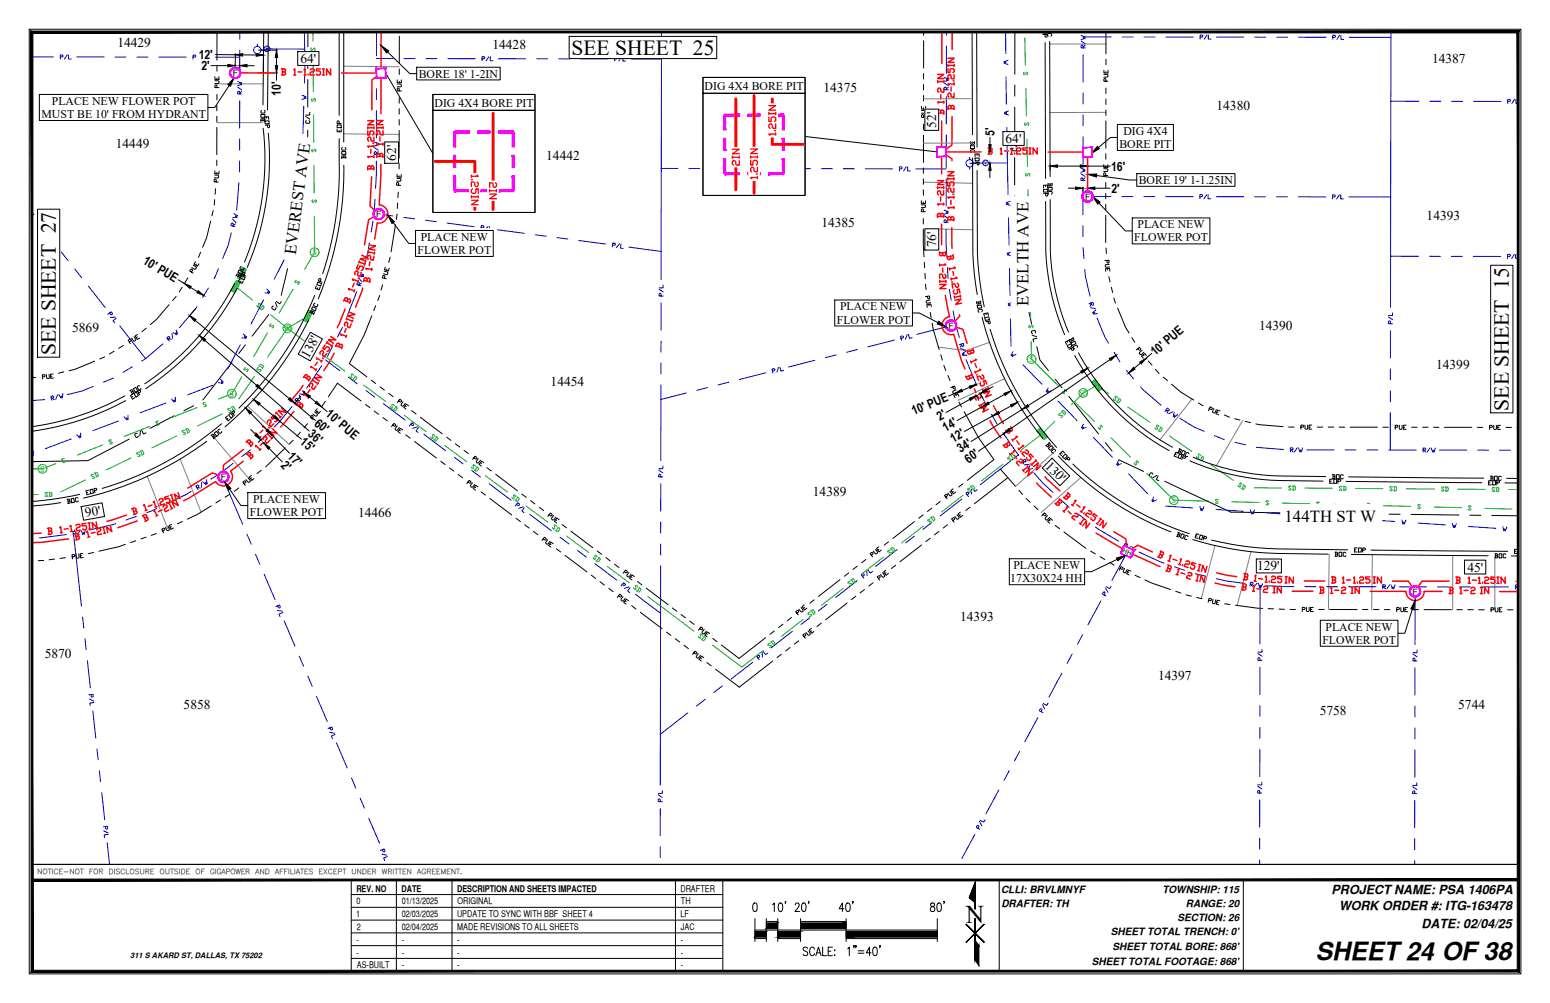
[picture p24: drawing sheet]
<svg xmlns="http://www.w3.org/2000/svg" width="432mm" height="279mm" viewBox="0 0 432 279" stroke-linecap="round" stroke-linejoin="round" font-family="sans-serif">
<defs><g id="words">
<text font-size="7.1" x="269.1" y="257">N</text>
<text font-size="7" x="366.5" y="267.3">SHEET24 OF38</text>
<g font-size="6">
<text x="159.2" y="15.2">SEE SHEET 25</text>
<text x="15.5" y="98.9" transform="rotate(-90 15.5 98.9)">SEE SHEET 27</text>
<text x="420.3" y="114.4" transform="rotate(-90 420.3 114.4)">SEE SHEET 15</text>
</g>
<g font-size="4.7">
<text x="82.4" y="71.1" transform="rotate(-83 82.4 71.1)">EVEREST AVE</text>
<text x="286.5" y="85.3" transform="rotate(-90 286.5 85.3)">EVELTH AVE</text>
<text x="357.8" y="145.3">144TH ST W</text>
</g>
<g font-size="3.8">
<text x="32.7" y="13.2">14429</text>
<text x="83.7" y="17.5">64'</text>
<text x="137.2" y="13.5">14428</text>
<text x="398.9" y="17.4">14387</text>
<text x="229.4" y="25.5">14375</text>
<text x="260.8" y="35.6" transform="rotate(-90 260.8 35.6)">52'</text>
<text x="338.9" y="30.7">14380</text>
<text x="32.3" y="41.2">14449</text>
<text x="280.1" y="39.8">64'</text>
<text x="110.3" y="44.7" transform="rotate(-90 110.3 44.7)">62'</text>
<text x="152.2" y="44.5">14442</text>
<text x="228.8" y="63.4">14385</text>
<text x="397.4" y="61.3">14393</text>
<text x="260.8" y="68.9" transform="rotate(-90 260.8 68.9)">76'</text>
<text x="20.1" y="92.5">5869</text>
<text x="350.8" y="91.8">14390</text>
<text x="85.9" y="100" transform="rotate(-61 85.9 100)">138'</text>
<text x="153.4" y="107.4">14454</text>
<text x="400.1" y="102.7">14399</text>
<text x="291" y="130" transform="rotate(45 291 130)">130'</text>
<text x="226.5" y="138.1">14389</text>
<text x="23.9" y="144.1" transform="rotate(-10 23.9 144.1)">90'</text>
<text x="99.7" y="144.1">14466</text>
<text x="350.2" y="158.9">129'</text>
<text x="408.8" y="159.2">45'</text>
<text x="267.5" y="173.1">14393</text>
<text x="12.5" y="183.3">5870</text>
<text x="322.6" y="189.4">14397</text>
<text x="51.2" y="197.5">5858</text>
<text x="406.2" y="197.4">5744</text>
<text x="367.6" y="199.1">5758</text>
</g>
<g font-size="3.5">
<text x="55.4" y="16.4" transform="rotate(1 55.4 16.4)">12'</text>
<text x="56.1" y="19.5">2'</text>
<text x="78.3" y="26.6" transform="rotate(-90 78.3 26.6)">10'</text>
<text x="277" y="37.9" transform="rotate(-90 277 37.9)">5'</text>
<text x="309.5" y="47.5">16'</text>
<text x="309.6" y="53.7">2'</text>
<text x="39.6" y="73.2" transform="rotate(32 39.6 73.2)">10' PUE</text>
<text x="321.8" y="99.3" transform="rotate(-40 321.8 99.3)">10' PUE</text>
<text x="87.4" y="118.3" transform="rotate(40 87.4 118.3)">60'</text>
<text x="90.5" y="115.7" transform="rotate(40 90.5 115.7)">10' PUE</text>
<text x="254.6" y="115.7" transform="rotate(-23 254.6 115.7)">10' PUE</text>
<text x="261.8" y="117.3" transform="rotate(-29 261.8 117.3)">2'</text>
<text x="83.4" y="123.4" transform="rotate(40 83.4 123.4)">15'</text>
<text x="85.6" y="121.3" transform="rotate(41 85.6 121.3)">36'</text>
<text x="263.4" y="120.3" transform="rotate(-29 263.4 120.3)">14'</text>
<text x="265.5" y="123.4" transform="rotate(-29 265.5 123.4)">12'</text>
<text x="78" y="129.9" transform="rotate(46 78 129.9)">2'</text>
<text x="79.9" y="127.3" transform="rotate(46 79.9 127.3)">17'</text>
<text x="267.6" y="126.3" transform="rotate(-32 267.6 126.3)">34'</text>
<text x="269.8" y="129.2" transform="rotate(-35 269.8 129.2)">60'</text>
<text x="371" y="249">PROJECT NAME: PSA 1406PA</text>
<text x="373" y="253.6">WORK ORDER #: ITG-163478</text>
<text x="396" y="258.4">DATE: 02/04/25</text>
</g>
<g font-size="3.3">
<text x="116.6" y="21.6">BORE 18' 1-2IN</text>
<text x="14.4" y="29.2">PLACE NEW FLOWER POT</text>
<text x="121.1" y="29.7">DIG 4X4 BORE PIT</text>
<text x="196.3" y="25">DIG 4X4 BORE PIT</text>
<text x="11.6" y="32.9">MUST BE 10' FROM HYDRANT</text>
<text x="311.8" y="41.2">BORE PIT</text>
<text x="313" y="37.5">DIG 4X4</text>
<text x="317.2" y="51.2">BORE 19' 1-1.25IN</text>
<text x="316.9" y="63.6">PLACE NEW</text>
<text x="116.3" y="70.8">FLOWER POT</text>
<text x="117.2" y="67.1">PLACE NEW</text>
<text x="316" y="67.3">FLOWER POT</text>
<text x="234" y="86.4">PLACE NEW</text>
<text x="233.1" y="90.1">FLOWER POT</text>
<text x="69.6" y="143.8">FLOWER POT</text>
<text x="70.5" y="140.1">PLACE NEW</text>
<text x="282.3" y="158.5">PLACE NEW</text>
<text x="281.4" y="162.2">17X30X24 HH</text>
<text x="368.4" y="179.3">FLOWER POT</text>
<text x="369.3" y="175.6">PLACE NEW</text>
</g>
<g font-size="2.8">
<text x="278.9" y="248.6">CLLI: BRVLMNYF</text>
<text x="323.8" y="248.6">TOWNSHIP: 115</text>
<text x="279" y="252.6">DRAFTER: TH</text>
<text x="328" y="256.7">SECTION: 26</text>
<text x="330.4" y="252.6">RANGE: 20</text>
<text x="309.5" y="260.5">SHEET TOTAL TRENCH: 0'</text>
<text x="304.2" y="268.7">SHEET TOTAL FOOTAGE: 868'</text>
<text x="309.9" y="264.6">SHEET TOTAL BORE: 868'</text>
</g>
<g font-size="2.6">
<text x="99.3" y="248.4">REV. NO</text>
<text x="99.4" y="251.9">0</text>
<text x="111.8" y="248.4">DATE</text>
<text x="111.9" y="251.9">01/13/2025</text>
<text x="127.3" y="248.4">DESCRIPTION AND SHEETS IMPACTED</text>
<text x="127.4" y="251.9">ORIGINAL</text>
<text x="189.5" y="248.4">DRAFTER</text>
<text x="189.7" y="251.9">TH</text>
<text x="99.2" y="255.5">1</text>
<text x="111.9" y="255.5">02/03/2025</text>
<text x="127.3" y="255.5">UPDATE TO SYNC WITH BBF SHEET 4</text>
<text x="189.6" y="255.5">LF</text>
<text x="99.3" y="262.6">-</text>
<text x="99.4" y="259.1">2</text>
<text x="111.9" y="259">02/04/2025</text>
<text x="111.9" y="262.6">-</text>
<text x="127.3" y="259">MADE REVISIONS TO ALL SHEETS</text>
<text x="127.4" y="262.6">-</text>
<text x="189.7" y="262.6">-</text>
<text x="189.7" y="259">JAC</text>
<text x="99.3" y="266.2">-</text>
<text x="99.4" y="269.7">AS-BUILT</text>
<text x="111.9" y="266.2">-</text>
<text x="111.9" y="269.7">-</text>
<text x="127.4" y="266.2">-</text>
<text x="127.4" y="269.7">-</text>
<text x="189.7" y="266.2">-</text>
<text x="189.7" y="269.7">-</text>
</g>
<g font-size="2.5">
<text x="64.8" y="21.2">F</text>
<text x="302.3" y="55.6">F</text>
<text x="104.8" y="60.5">F</text>
<text x="264.3" y="91.6">F</text>
<text x="61.5" y="133.7">F</text>
<text x="393.5" y="165.6">F</text>
</g>
<g font-size="2.4" fill="#00b800">
<text x="87.1" y="71.1">S</text>
<text x="286.8" y="100.9">S</text>
<text x="64.1" y="110.5">S</text>
<text x="11.3" y="131.4">S</text>
<text x="326.5" y="140.2">S</text>
</g>
<g font-size="2.4" fill="#00b82e">
<text x="79" y="92.3">SD</text>
<text x="300.7" y="110.3">SD</text>
</g>
<text font-size="2.1" x="36.3" y="267">311 S AKARD ST, DALLAS, TX 75202</text>
<g font-size="1.9" fill="#00f">
<text x="73.9" y="14.3">V</text>
<text x="274" y="46.1">V</text>
</g>
<text font-size="1.8" x="312.7" y="153.7" transform="rotate(25 312.7 153.7)">HH</text>
</g></defs>
<!-- layer: DRIVEWAY -->
<g fill="none" stroke="#808080" stroke-width=".28">
<path d="M95.8 18.4l15.4 .2M292.4 12.3h15.7M60.4 34.2h12.8M60.4 23.4h12.8M95.8 37.3l15.4 .1M308.1 31.3h-15.6M257.2 50.7l13.8 .4M257.2 63.7l13.8 .3M275.7 95.4l-6.6 2.3-7.6-1M68.9 113.1l11.6 10.7M279.8 105.5l-12.8 6M332.1 111.1l-9 11.4"/>
<path d="M346.2 117.2l-7.3 12.6M41 132.7l5.7 14.5M50.2 127.9l5.8 14.7M59.4 121.6l10.1 11.9M293.8 125.9l-10.9 9.6M301.1 133l-11 9.8M338.5 152l-3.8 14.7M348.5 153.7l-3.8 15M370.3 154.4l-.2 15.4M382.3 154.5l-.2 15.4M404.7 154.7v15.1M416.4 154.7v15.1"/>
</g>
<!-- layer: CENTER_LINE -->
<g fill="none" stroke="#000" stroke-width=".28">
<path d="M85.7 16.1v3M85.8 8.9v4.1M282.7 8.9v11.8M85.2 32.4l1.1 .8M85.3 33.6l-.1 .2 .1 .6h.8l.2-.2-.2-.6M85.7 36.3v7.6M85.7 22.2v7.6M86.3 31.3v.8h-1.1M282.7 29.8v7.6M282.7 23.7v3.1M283.3 39l-.1 .7h-1.1M85.3 53l-3.1 13"/>
<path d="M85.7 46.9v3.1M282.1 40.1l1.1 .8M282.3 41.3l-.2 .1 .2 .6h.7l.2-.2-.2-.5M282.6 54.6v3M282.7 43.9v7.6M80.1 74.8l-1.8 7.5M81.5 68.9l-.7 3M282.6 60.7v8.7l1.1 4.5M284.3 76.9l.7 3M68.4 96.1l-1.9 2.4M74.9 87.6l-4.7 6M76.2 85.3h-.3l-.2 .6 .6 .4h.3l.2-.6"/>
<path d="M76.8 84.3l.4 1.3M77 83.9l.9 .7 .5-.5M285.7 82.8l1.7 7.5M287.5 93.3l1.3 .5M288.4 92.8v-.6h-.9l-.1 .6 .2 .1M288.8 96.6l.9 3.6 2.4 3.1M288.9 94.2l-1.1 .3 .2 .7M39.5 119.9l.5 1 .7-.3M48.5 115.8l-6.7 3.5M53.9 113l-2.7 1.4M64.6 100.9l-8.1 10.5M294 105.6l1.9 2.4"/>
<path d="M297.8 110.4l8.2 10.5M36 122.3l-11.5 6-15.6 .3M38.2 120.8l-.6 .1 .3 .9 .6-.1v-.3M39.1 120.1l-.1 1.3M307.9 123.3l1.9 2.4M311.7 128.1l6.9 3.2M321.2 132.1l-.5-.4-.2 .1-.4 .7 .1 .2 .6 .1M322.3 132.4l-1.2 .7M322.6 132.6l-.5 1 .7 .3M324.4 134l18.5 8.7 26.9 .3M372.5 142.7l-.2-.2-.5 .1v.8l.1 .2 .6-.2M373.7 142.5l-.8 1.1"/>
<path d="M374 142.5v1.1h.8M376.3 143.1l7.6 .1M387 143.2l3 .1M393.1 143.3l13.3 .2M409.5 143.5l3 .1M415.6 143.6l7.3 .1"/>
</g>
<!-- layer: RW -->
<g fill="none" stroke="#0000b8" stroke-width=".28">
<path d="M66.8 14v7.6M66.8 8.9v2M104.9 18.6v3.1M104.9 8.9v6.7M66.2 22.7l1.2 .4-.6 .2 .6 .2-1.2 .4M66.2 24.3l1.2 .7M66.8 38.8v3M66.8 26.2v-.6l-.4-.2-.2 .8h1.2M66.8 28.1v7.6M67.4 25.4l-.6 .6M104.3 39.6l1.1 .3-.5 .2 .5 .2-1.1 .4M104.9 30.8v7.6"/>
<path d="M104.9 24.7v3M65.1 59.5l1 .6-.5 .1 .5 .3-1.2 .1M66.5 50.9l-.6 7.6M66.7 44.9v3M104.3 41.1l1.1 .7M104.5 55.5l-.2 3.1M104.8 44.9l-.2 7.6M104.8 43v-.6l-.3-.2-.2 .8h1.1M105.4 42.2l-.6 .6M60.9 74.8l-1.3 2.8M64.4 64.8l-.8 3.4-1.6 3.8M64.8 61l.9 1"/>
<path d="M64.9 63l.1-.6-.3-.3-.2 .2-.2 .5 1.1 .3M65.6 62.4l-.7 .4M99.9 77.4l.9 1.1M99.9 79.4l.2-.5-.3-.3-.4 .7 1.1 .3M100.3 76l1 .6-.6 .1 .5 .3-1.2 .1M100.7 78.9l-.7 .4M102.9 67.6l-.4 2.5-1.3 4.9M103.9 61.6l-.5 3M45.4 95.8l-4.8 4.1-1.1 .7M46.8 94.6l.4-.4v-.4l-.3-.1-.5 .4 .8 .9M47 94.4l.8 .1M47.9 92.9l.2 1.4"/>
<path d="M49.1 91.9l.4 1.1-.5-.3 .2 .6-1-.7M54.9 85.4l-4.9 5.9M58.1 80.2l-1.6 2.6M92.6 96.6l-1.4 2.7M95.4 91.2l-1.4 2.7M99.4 81.3l-2.8 7M12.4 111.3l-3.5 .3M14.3 111l.6-.2v-.4l-.2-.1-.5 .1 .2 1.1M14.5 110.9l.7 .5M16 110l-.5 1.3M17.5 109.6l-.1 1.2-.3-.5-.1 .6-.6-1M26 107.6l-3.2 1.3-4 1"/>
<path d="M31.6 105.3l-2.8 1.2M36.9 102.2l-2.7 1.6M81.3 113.3l-3.5 4.3-1.5 1.4M82.6 111.8l.3-.4-.1-.4-.7 .4 .9 .8M83.4 110l.3 1.3M83.5 111.6l-.8 .1M84.3 108.8l.7 1-.6-.2 .3 .5-1.1-.4M89.6 101.9l-4.2 6.3M53.2 136.9l-6.8 3.4M54.8 135.9l.5-.3v-.4l-.8 .2 .7 1M55 135.8l.8 .2M56.2 134.4l-.1 1.4"/>
<path d="M57.5 133.6l.2 1.2-.4-.4 .1 .6-.9-.8M64.9 129.1l-3.4 2.7-2.8 1.7M69.7 125.3l-2.4 1.9M74.1 121.1l-2.2 2.1M18.5 148.9l-7.6 .9M20.4 148.7l.6-.1 .1-.4-.2-.2-.6 .1 .2 1.1M20.6 148.7l.6 .4M22.2 147.9l-.6 1.2M23.7 147.7l-.2 1.1-.3-.5-.1 .6-.5-1.1M32.3 145.9l-7.5 1.8M38 143.8l-2.9 1M43.7 141.6l-2.8 1.2"/>
</g>
<!-- layer: PUE -->
<g fill="none" stroke="#000" stroke-width=".28">
<path d="M60.4 18.3v1.5M60.5 9.2l-.1 7.6M59.9 22.5h.9l.2 .2-.2 .6h-.9M59.9 21.4v.7h1.1v-.7M60.4 29.4v1.5M60.4 32.4v1.5M60.4 35.5v7.6M60.4 24.4v-.6l-.4-.2-.1 .8h1.1M60.4 21.7v.4M60.4 26.3v1.5M59.4 58.6l-.4 1.5M59.8 48.7l.9 .1 .2 .2-.2 .6-1-.1"/>
<path d="M59.8 55.6l-.1 1.6M59.9 47.6l-.1 .8 1.2 .1v-.8M60 52.6l-.1 1.5M60.2 50.7v-.6l-.3-.2-.3 .7 1.2 .1M60.4 44.6v1.5M60.4 48v.4M52.3 77.4l-.8 1.3M53.3 75.8l.3-.5-.2-.3-.6 .5 1 .6M53.8 73.9l.9 .5v.2l-.4 .4-.9-.5M54.4 72.9l-.4 .7 1 .5 .4-.6M54.7 73.5l-.2 .4M55.9 70.3l-.6 1.4"/>
<path d="M58.7 61.6l-1.1 4.7-1.1 2.6M29.2 99.4l-1.4 .6M31.8 97.8l-1.3 .8M34.4 96.2l-1.3 .8M36 95.3l.5-.3-.1-.5-.7 .3 .6 .9M37.3 93.8l.5 .8v.2l-.6 .2-.5-.8M38.3 93.9l-.3 .2M38.3 93.2l-.6 .4 .5 1 .7-.5M40.7 91.4l-1.1 1M47.1 84.9l-3.5 4-1.7 1.5M49.1 82.6l-1 1.1M50.7 80l-.8 1.3"/>
<path d="M9.9 105.1l-1 .1M11.8 105l.6-.1 .2-.3-.2-.2h-.6l.1 1.2M13.7 104.3l.1 .9-.2 .2-.6-.1-.1-1M14.5 104.8h-.4M14.8 104.2h-.7l.1 1.2 .7-.1M17.8 103.6l-1.5 .4M26.4 100.6l-5.6 2.3-1.6 .4"/>
</g>
<!-- layer: PL -->
<g fill="none" stroke="#0000b8" stroke-width=".28">
<path d="M387.5 28.2h7.8M398.3 28.2h3.1M404.4 28.2h3.1M410.5 28.2l7.6 .1M420 28.3h.6l.2-.4-.8-.2v1.1M421.9 27.7l-.7 1.1M422.3 27.7v1.1h.6M104.2 59.5l5.3 .7M301.7 54.7h7.8M312.5 54.8h3.1M318.6 54.8h3.1M324.7 54.8h7.7"/>
<path d="M334.3 54.8h.5l.2-.4-.7-.2v1.2M336.2 54.2l-.8 1.2M336.6 54.2v1.2h.7M338.8 54.8h7.7M349.5 54.8h3.1M355.6 54.8h3M361.7 54.8h7.6M371.2 54.8h.6l.2-.3-.8-.2v1.1M373.1 54.3l-.7 1.1M373.5 54.3v1.1h.8M375.8 54.9h11.6v16.5h7.8M112.5 60.6l3 .4"/>
<path d="M118.5 61.4l3.1 .4M124.6 62.1l7.5 1.1M134 63.4l.6 .1 .2-.4-.1-.2-.6-.1-.2 1.2M136 63.1l-.9 1M136.4 63.1l-.2 1.2 .8 .1M138.6 64l7.5 1M149.1 65.4l3 .4M155.2 66.2l3 .4M161.2 67l7.6 1M170.6 68.2l.6 .1 .3-.3-.2-.2-.6-.1-.1 1.1M172.6 67.9l-.9 1.1M173 68l-.2 1.1 .8 .1"/>
<path d="M175.2 68.8l9 1.2v7.9M184.7 79.4v.8h-1.1M387.4 71.4v14.2M398.3 71.4h3M404.3 71.4h3.1M410.4 71.4h7.7M420 71.4h.5l.2-.3-.7-.2v1.1M421.9 70.9l-.8 1.1M422.3 70.9v1.1h.6M183.6 80.6l1.1 .7M184.2 84.4v7.6M184.2 95l-.1 3.1"/>
<path d="M184.2 82.5v-.6l-.4-.2-.2 .8h1.1M232.9 98.9l-2.9 .7M238.8 97.4l-2.9 .7M249.2 94.7l-7.4 1.9M251 94.3l.6-.2 .1-.4h-.8l.2 1.1M252.7 93.2l-.5 1.3M253.1 93.2l.3 1.1 .7-.2M266.2 90.4l-10.8 2.7M386.8 88.3l1.1 .7M387.4 90.2v-.6l-.4-.2-.2 .8h1.1M387.4 92.1v7.6M387.9 87.1v.8h-1.1"/>
<path d="M184.1 107.2v4.1l7.1-1.8M184.1 101.1v3.1M197.1 108l-3 .7M203 106.5l-3 .7M213.3 103.8l-7.3 1.9M215.2 103.4l.5-.2 .1-.4-.2-.1-.5 .1 .2 1.1M216.9 102.4l-.5 1.3M217.3 102.3l.3 1.1 .7-.2M227 100.4l-7.4 1.9M387.3 115v10.4M387.3 102.8v3M387.3 108.9v3"/>
<path d="M61.5 131.8l6.1 14.2M20.5 148.7l2.2 20.2M68.8 148.8l1.2 2.8M71.2 154.4l1.2 2.8M73.6 160l3 7M314.7 152.6l-4.9 9.1M23 171.9l.3 3M23.7 178l.3 3M77.3 170l1.3 .3M77.3 168.8l.3 .5h.4l.1-.2-.2-.6-1.1 .5M78.8 170.6l-1.1 .5 .3 .7M79.2 173l3 7"/>
<path d="M301.6 176.8l-1.4 2.7M306.7 167.4l-3.6 6.7M307.6 165.7l.2-.5-.2-.3-.3 .1-.2 .5 1 .5M308 163.8l.6 1.2M309.5 163.3l-.3 .7-1-.6M24.3 184l.9 7.6M24.9 194.7l1.2 .6M25.4 193.5v.6l.4 .1 .2-.2-.1-.6-1.1 .1M25.9 198l.8 7.6M26.2 195.7l-1.2 .1 .1 .8M83.4 182.8l1.2 2.8M85.8 188.4l1.2 2.8"/>
<path d="M88.2 194l3 7M289.1 199.9l-3.6 6.7M290 198.2l.3-.5-.3-.3-.2 .1-.3 .5 1 .5M290.4 196.3l.7 1.2M292 195.8l-.4 .7-1-.5M295.8 187.5l-3.6 6.7M298.7 182.2l-1.4 2.6M27 208.6l.3 3.1M27.7 214.7l.3 3M91.8 204l1.4 .3M91.9 202.7l.2 .5 .5 .1-.1-.8-1.1 .4M93.3 204.6l-1 .4 .3 .7"/>
<path d="M93.7 206.9l3 7M97.9 216.7l1.2 2.8M184 204.5l-.1 14.2M281.2 214.7l-1.5 2.7M284.1 209.3l-1.5 2.7M28.3 220.8l.9 7.5M28.9 231.4l1.2 .7M29.4 230.2v.6l.4 .1 .2-.2-.1-.5-1.1 .1M29.9 234.8l.6 6M30.2 232.5l-1.2 .1 .1 .7M100.3 222.3l1.2 2.8M102.7 227.9l3 7"/>
<path d="M106.4 238l1.4 .2M106.5 236.7l.2 .5h.4l.2-.2-.3-.5-1 .4M107.9 238.6l-1 .4 .3 .7M183.4 221.4l1.1 .8M183.9 235.9v3M183.9 223.3v-.6l-.3-.2-.2 .8h1.1M183.9 225.2v7.6M184.5 220.3v.7h-1.1M271.6 232.5l-3.7 6.6M272.5 230.8l.2-.5-.2-.4-.5 .6 1 .5M272.9 228.8l.6 1.2M274.4 228.4l-.3 .6-1-.5"/>
<path d="M278.3 220l-3.7 6.7"/>
</g>
<!-- layer: BORE 1-2 -->
<g fill="none" stroke="#f00" stroke-width=".4">
<path d="M106.2 8.9l-.1 22.8M105 33.6h1.7l-1.7 1.1h1.7M105 35.3v.6M105 35.6h1.7M105.8 38.1v1.2M106.7 36.4v1.2h-.6l-.3-.3v-.6l-.2-.3-.6 .3v.6l.3 .3M106.7 35.3v.6M106.7 39.9v.5M105 43.6h1.7M105.5 59.6h.1M105.8 43.6v-.6l.6-.3 .3 .3v.9M105.8 43l-.5-.3-.3 .3v.9"/>
<path d="M106.1 45.8l-.5 11.3M106.7 40.2h-1.7l.3 .2M101.3 78.1l1.7 .3M102.2 78.3l.1-.6 .6-.2 .2 .4-.1 .8M102.3 77.7l-.6-.4-.3 .3-.1 .8M102.6 70.2l1.7 .3M102.7 70l-.1 .5M102.9 68.3l1.7 .2-1.8 .9 1.7 .3M103.1 72.9l-.2 1.1M103.6 75l-1.7-.2 .2 .3M103.6 74.7l-.1 .6M104.2 71.4l-.2 1.1-.6-.1-.2-.3 .1-.6-.3-.3-.6 .2-.1 .5 .3 .4"/>
<path d="M104.4 70.2l-.1 .6M105.1 62.1l-.7 4.5M93.1 98.4l-1.3 2.5-1.6 2.4M93.6 96.3l1.6 .6M94.4 96.6l.2-.5 .7-.1 .1 .4-.3 .8M94.6 96.1l-.4-.5-.4 .1-.3 .8M95 93.5l-.1-.4 1.6 .6M96.4 91.5l-.4 1.1M96.5 88.8l1.6 .7M96.6 93.4l-.2 .6M96.6 88.5l-.1 .6M97.3 87l1.6 .6-2 .4 1.6 .6"/>
<path d="M97.8 90.2l-.4 1.1-.5-.2-.1-1.3-.7 .1-.2 .5 .2 .4M98.3 89.2l-.3 .5M101 80.2l-2 5.4M76 119.5l1.2 1.2-2-.4 1.2 1.2M81.9 114.6l-3.7 4.4M82.7 112.5l1.4 1M83.4 113l.3-.5 .6 .1 .1 .4-.5 .7M83.7 112.5l-.3-.5-.4 .1-.5 .7M84.6 110.1v-.4l1.4 1M86.1 110.4l-.3 .5M86.4 108.5l-.7 1M87.1 105.9l1.4 .9"/>
<path d="M87.2 105.7l-.3 .4M88 107.5l-.6 1-.5-.3-.1-.4 .4-.5-.4-.5h-.4l-.3 .5 .1 .4M88.2 104.2l1.4 1h-2l1.4 .9M88.7 106.6l-.4 .5M67.8 128.5l-3.6 2.8M68.6 126.6l.6-.6h.4l.2 .7M68.8 126.4l1.2 1.3M69.4 127.1l.4-.4 .6 .2v.4l-.6 .6M71.3 124.5v-.4l1.2 1.2M72.7 125.1l-.4 .4M73.3 122.5v-.4l.4-.4h.4l.2 .6-.4 .4v.4l.4 .4 .8-.8M73.3 123.3l-.8 .8"/>
<path d="M74.6 120.9l1.2 1.2M74.8 120.7l-.4 .4M76 121.9l-.5 .4"/>
</g>
<circle cx="62.2" cy="132.8" r=".2" fill="#f00"/>
<g fill="none" stroke="#f00" stroke-width=".4">
<path d="M261.2 50.3h1.7l-1.7 1.1h1.7M261.2 52v.6M261.2 52.3h1.7M262 59.7l-.3-.3-.5 .3v.9M262 54.9v1.1M262.3 42.3v6.1M262.9 56.9h-1.7l.3 .3M262.9 53.1v1.2h-.6l-.3-.3v-.6l-.3-.3-.5 .3v.6l.3 .3M262.9 52v.6M262.9 56.6v.6M261.2 60.3h1.7M261.7 70.1v.9l.3 .2 .6-.2v-.6"/>
<path d="M261.7 73.5l.1 .6M261.8 79.2h1.7l-1.7 1.2h1.7M261.8 78.1v.6M262 60.3v-.6l.6-.3 .3 .3v.9M262.3 62.5v5.7M262.6 74.7v1.1M263.2 73.5l.3 .3h-1.7M263.2 76.4l.3 .3v.5l-.3 .3-.6-.3v-.5l-.3-.3h-.5v1.1M263.4 70.1l.1 .9-.3 .2-.6-.2M263.5 70.4h-1.8M263.5 78.1v.6M263.5 78.4h-1.7"/>
<path d="M263.4 82.2l1.1 6M48.9 139.3l.8 1.5-1.8-1 .7 1.5M60 134.2l-7.4 4.6-1.5 .7M19.1 150.1l-7.2 .9-3 .2M20.7 148.7l.9-.2 .4 .5-.2 .4M21 148.7l.4 1.6M21.2 149.5l.6-.1 .4 .5-.3 .3-.8 .2M24.1 148.3l.2-.4 .4 1.7M25 149.5l-.6 .1M26.5 148.3l-1.1 .2M26.9 147.6l.2-.3 .6-.2 .3 .2-.1 .7-.6 .1-.2 .3 .1 .6 1.1-.3M28.8 146.9l.4 1.6"/>
<path d="M29.1 146.8l-.6 .1M29.5 148.5l-.6 .1M30.8 146.4l.3 1.7-1.5-1.4 .4 1.7M38.2 145.1l-5.4 1.9M39.6 143.7l.8-.4 .4 .2v.6M39.9 143.6l.7 1.5M40.3 144.4l.5-.3 .5 .4-.2 .4-.7 .4M42.9 142.5l.1-.4 .7 1.6M44 143.5l-.5 .3M45.2 142l-1.1 .5M45.4 141.3l.2-.4 .5-.3 .4 .2v.6l-.6 .2-.1 .4 .3 .6 1-.6M47.1 140.1l.8 1.6"/>
<path d="M47.4 140l-.5 .3M48.1 141.6l-.5 .2"/>
</g>
<!-- layer: PUE -->
<g fill="none" stroke="#000" stroke-width=".28">
<path d="M111.2 19.2v1.5M111.3 10.1l-.1 7.6M307.5 19.6v.7h1.2v-.7M308.1 8.9v6.1M308.1 16.5v1.6M308.1 20v.3M110.7 23.4h.9l.2 .2-.2 .6h-.9M110.7 22.3v.7l1.1 .1v-.8M111.2 30.3v1.5M111.2 33.3v1.5M111.2 36.4v7.6M111.2 25.3v-.6l-.4-.1-.1 .7h1.1"/>
<path d="M111.2 22.6v.4M111.2 27.2v1.5M307.5 20.7h1l.2 .2-.2 .6h-1M308.1 22.6v-.5l-.4-.2-.2 .7h1.2M308.1 33.7v7.6M308.1 24.5v1.6M308.1 27.6v1.5M308.1 30.6v1.6M110.6 49.7h.9l.2 .6-.2 .2-1-.1M110.6 59.6l-.2 1.5M110.6 48.5v.8l1.1 .1 .1-.8M110.8 56.6l-.1 1.5"/>
<path d="M110.9 53.5l-.1 1.5M111 51.6l.1-.6-.4-.2-.2 .2v.6h1.1M111.2 49v.3M111.2 45.5v1.6M307.5 47h.9l.2 .6-.2 .2h-.9M307.5 45.9v.7h1.1v-.7M308 53.9v1.5M308 48.9v-.6l-.3-.1-.2 .7h1.1M308 50.8v1.5M308 56.9v1.5M308 60v7.6M308.1 42.8v1.5"/>
<path d="M308.1 46.2v.4M106.6 79.4l-.4 1.4M107 75.5l1 .3 .1 .2-.4 .5-.9-.2M107.1 77.5l.1-.5-.3-.3-.4 .7 1.1 .3M107.3 74.4l-.2 .8 1.1 .3 .2-.8M107.8 75l-.1 .3M108.7 71.6l-.4 1.5M110.2 62.6l-1.3 7.5M308.1 69.1l.1 1.5M308.4 72.5v.6l.4 .2 .1-.8-1.1 .1M308.5 74.8l.1 .4M308.9 77.1l.3 1.4"/>
<path d="M309 73.6l-.9 .1-.2 .6 .2 .2 1-.1M309.2 75.5l-.1-.7-1.1 .1v.7M103.6 88l-2.1 5.3-4.2 8 4.9 3.7M104.7 85.1l-.6 1.5M105.8 82.3l-.6 1.4M309.6 80l.4 1.5M310.3 83l.5 1.4M311.4 85.9l2.1 5.2 1 1.7M315.3 94.1l.8 1.3M317 97.1l.3 .4 .5-.1v-.2l-.4-.5-.9 .8M318.2 97.6l-.8 .6v.3l.5 .3 .7-.6M318.5 98.8l.2 .3"/>
<path d="M319.4 99l-.5-.5-.9 .7 .5 .6M85.7 118l-1 1.2M86.9 116.6l.3-.5-.1-.4-.7 .5 .9 .7M87.7 114.7l.7 .6v.3l-.5 .3-.7-.6M88.4 113.9l-.5 .5 .9 .8 .5-.6M88.6 114.5l-.3 .3M90.6 111.8l-.8 1.3M91.5 110.5l2.5-3.8 6.6 5M101.8 112.6l1.2 1M103.4 105.9l1.2 .9M104.2 114.5l1.3 .9M105.9 107.8l1.2 .9"/>
<path d="M106.7 116.3l1.2 .9M108.3 109.6l1.2 .9M109.4 118.4l.5 .3 .4-.2-.6-.6-.6 1M110.7 118.6l-.6 .8 .3 .5 .3-.1 .6-.7M111 111.7l.5 .3 .4-.2-.1-.3-.4-.3-.7 .9M111.2 119.8l.3 .2M112.2 119.8l-.6-.5-.7 .9 .6 .5M112.3 111.9l-.6 .7 .4 .6 .2-.1 .6-.7M112.9 113l.3 .3M113.8 113l-.6-.4-.7 .9 .6 .5M114.7 114.4l1.2 .9M117.1 116.2l6.1 4.6"/>
<path d="M319.9 100.6l1 1.1M321.9 102.9l1 1.2M324.1 105.1l1.1 .9M326.4 107l2.5 2.2 3.6 2.2M333.9 112.2l1.3 .8M336.9 113.9l.5 .2 .3-.3-.1-.3-.5-.2-.4 1.1M338.1 113.8l-.3 .8 .4 .4 .3-.1 .4-.8M339 114.7l.3 .2M339.9 114.5l-.7-.3-.4 1.1 .7 .2M341.1 115.6l1.4 .6M344 116.6l1.4 .4M346.9 117.4l1.5 .3"/>
<path d="M349.9 118.1l7.5 .8M359 119h1.5M362.4 119h.6l.2-.4-.8-.2v1.1M363.5 118.4v1l.2 .1 .6-.1v-1M364.7 119h.4M365.4 118.4h-.7v1.1h.7M367 119h1.5M370 119h1.5M373.1 119h1.5M376.1 119h7.6M385.3 119h1.5M388.7 119h.6l.1-.4-.7-.2v1.2"/>
<path d="M389.8 118.4v1l.2 .2 .6-.2v-1M391 119h.4M391.7 118.4h-.7v1.2h.7M393.3 119h1.5M396.3 119h1.5M399.4 119h1.5M402.4 119h7.6M411.5 119l1.6 .1M415 119.1h.5l.2-.4-.7-.2v1.1M416.1 118.5v.9l.2 .2 .6-.2v-.9M417.3 119.1h.3M418 118.5h-.7v1.1h.7"/>
<path d="M419.5 119.1h1.6M422.6 119.1h.3M61.4 139.3l-1.3 .8M64 137.7l-1.3 .8M66.5 135.9l-1.2 1M68 134.7l.5-.3-.1-.4-.3-.1-.5 .4 .7 .9M69.2 133.1l.5 .8v.2l-.6 .2-.6-.7M70 132.4l-.6 .5 .7 .9 .6-.5M70.1 133.1l-.3 .2M72.8 131l-1.2 .9M79.5 124.8l-5.5 5.2M81.7 122.6l-1.1 1.1"/>
<path d="M83.7 120.4l-1 1.1M113.1 121.1l1.2 1M115.5 123l6.1 4.6M122.8 128.5l1.2 .9M124.4 121.8l1.2 .9M125.2 130.3l1.2 1M126.8 123.6l1.3 .9M127.6 132.2l1.3 .9M129.3 125.5l1.2 .9M130.4 134.2l.4 .4 .4-.2-.5-.6-.7 .9M131.6 134.5l-.5 .7 .3 .5h.3l.5-.8M132 127.5l.5 .4 .3-.2-.4-.6-.7 .9"/>
<path d="M132.2 135.6l.3 .2M133.2 135.6l-.7-.4-.7 .9 .7 .4M133.3 127.7l-.6 .8v.3l.6 .2 .6-.8M133.8 128.9l.3 .2M134 137l1.2 .9M134.8 128.9l-.6-.5-.7 .9 .6 .5M135.7 130.3l1.2 .9M136.5 138.9l6 4.5M138.1 132.1l6.1 4.6M145.4 137.6l1.2 1M147.8 139.5l1.2 .9M262 139.7l-1.2 .9"/>
<path d="M263.5 138.5l.4-.3-.1-.5h-.2l-.5 .3 .7 1M264.6 136.9l.6 .7v.3l-.6 .2-.6-.7M265.5 136.2l-.6 .5 .7 .8 .6-.4M265.6 136.9l-.3 .2M268.3 134.7l-1.2 1M276.9 128l-7.4 5.8M280.8 133.1l-9.3 7.2M8.9 156.3h.2M12.2 156.1l-1.6 .1M15.2 155.7l-1.5 .2M18.2 155.4l-1.5 .2M20.1 155.1l.6-.1 .1-.4-.8-.1 .2 1.2"/>
<path d="M21.9 154.3l.2 1-.2 .2-.6-.2-.1-.9M22.8 154.8h-.4M23.1 154.2l-.8 .1 .2 1.1 .7-.1M26.1 153.9l-1.5 .3M34.9 151.6l-1.8 .7-5.5 1.2M37.8 150.6l-1.4 .6M40.7 149.6l-1.5 .5M43.6 148.6l-1.5 .5M45.3 147.9l.5-.2v-.5l-.7 .2 .5 1M46.8 146.6l.4 .8-.1 .3h-.6l-.4-.8M47.7 146.7l-.3 .2M47.8 146.1l-.7 .3 .5 1 .7-.3"/>
<path d="M50.8 145.3l-1.4 .6M58.8 140.9l-3.7 2.4-2.9 1.3M143.7 144.4l1.3 .9M146.2 146.2l1.2 .9M148.6 148l1.2 .9M150.2 141.3l1.2 .9M151.3 150.1l.5 .4 .4-.2-.1-.3-.4-.4-.7 1M152.6 150.3l-.6 .8 .4 .5h.2l.6-.8M153 143.4l.4 .3 .4-.2v-.2l-.5-.4-.7 .9M153.2 151.5l.3 .2M154.1 151.5l-.6-.5-.7 .9 .6 .5M154.2 143.6l-.6 .8 .4 .5 .3-.1 .5-.7"/>
<path d="M154.8 144.8l.3 .2M155 152.9l1.2 .9M155.7 144.8l-.6-.5-.6 .9 .6 .5M156.6 146.1l1.2 .9M157.4 154.7l6.1 4.6M159 148l6.1 4.6M166.3 153.5l1.3 .9M168.8 155.3l1.2 1M171.2 157.2l1.2 .9M173.9 159.2l.5 .4 .4-.2-.5-.6-.7 .9M175.2 159.5l-.6 .7 .4 .5h.2l.6-.8M236.4 159.6l-1.2 .9"/>
<path d="M238.8 157.7l-1.2 .9M241.2 155.9l-1.2 .9M242.7 154.7l.5-.4-.1-.4h-.3l-.4 .3 .7 .9M243.9 153.1l.6 .7-.1 .3-.5 .2-.6-.8M244.8 152.3l-.6 .5 .7 .9 .6-.5M244.8 153l-.3 .3M245.9 159.6l.5 .7-.3 .5h-.2l-.6-.8M246.8 158.9l-.6 .4 .7 .9 .6-.5M246.8 159.5l-.3 .3M247.5 150.9l-1.2 .9M249.5 157.4l-1.2 1M254.8 145.3l-6 4.7"/>
<path d="M256.7 151.8l-6 4.7M257.2 143.4l-1.3 1M259.1 149.9l-1.2 1M259.6 141.5l-1.2 1M261.5 148.1l-1.1 .9M263.9 146.2l-1.2 .9M265.5 145l.4-.3-.1-.5-.7 .3 .7 1M266.6 143.4l.6 .7-.4 .5h-.2l-.6-.8M267.5 142.7l-.6 .5 .7 .9 .6-.5M267.5 143.4l-.2 .2M270.3 141.3l-1.3 .9M164.7 160.2l1.2 .9"/>
<path d="M167.2 162.1l1.2 .9M169.6 163.9l1.2 .9M172.3 166l.5 .3 .3-.2v-.2l-.4-.4-.7 .9M173.6 166.2l-.6 .8 .3 .4h.3l.6-.7M174.1 167.3l.3 .3M175.1 167.3l-.6-.4-.7 .9 .6 .5M175.8 160.6l.3 .2M176 168.7l1.2 1M176.7 160.6l-.6-.4-.7 .9 .6 .4M177.6 162l1.2 .9M178.4 170.6l6.1 4.6M180 163.8l6.1 4.6"/>
<path d="M185.7 176.1l1.2 .9M187.3 169.4l1.2 .9M188.1 177.9l1.2 .9M189.7 171.2l1.3 .9M190.5 179.7l1.3 1M192.2 173l1.2 .9M194.9 175.1l.5 .3 .3-.1-.4-.7-.7 1M196.2 175.3l-.6 .8v.3l.6 .2 .6-.8M196.7 176.5l.3 .2M197.7 176.5l-.6-.5-.7 .9 .6 .5M198.5 177.8l1.3 1M213.3 177.6l-7.4 5.8-4.9-3.7"/>
<path d="M215.7 175.8l-1.2 .9M218.1 173.9l-1.2 .9M220.5 172l-1.2 1M222 170.8l.5-.3-.1-.4-.3-.1-.4 .4 .7 .9M222.5 178.5l-1.2 1M223.2 169.2l.5 .8v.2l-.6 .2-.6-.7M224 177.4l.4-.4-.1-.4-.7 .3 .7 .9M224 168.5l-.5 .5 .7 .9 .6-.5M224.1 169.2l-.3 .2M225.1 175.7l.6 .8v.2l-.6 .2-.6-.7M226 175l-.6 .5 .7 .9 .6-.5M226.1 175.7l-.3 .2"/>
<path d="M226.8 167.1l-1.2 .9M228.8 173.6l-1.2 .9M234 161.5l-6 4.7M236 168l-6 4.7M238.4 166.1l-1.2 .9M240.8 164.2l-1.2 1M243.2 162.3l-1.2 1M244.7 161.2l.5-.4-.1-.4-.7 .3 .7 .9M193.3 181.8l.4 .4 .4-.2-.5-.6-.7 .9M194.5 182.1l-.5 .7v.3l.6 .2 .5-.8M195.1 183.2l.3 .2M196 183.2l-.5-.4-.7 .9 .6 .4"/>
<path d="M196.9 184.6l1.2 .9M215.3 184.2l-9.3 7.2-6.7-5M217.7 182.3l-1.2 .9M220.1 180.4l-1.2 .9"/>
</g>
<!-- layer: PL -->
<g fill="none" stroke="#0000b8" stroke-width=".28">
<path d="M8.9 15.9h6M16.8 15.9h.6l.2-.4-.8-.2v1.1M18.7 15.3l-.8 1.1M19.1 15.3v1.1h.8M21.4 15.9h7.6M32 15.9h3.1M38.1 15.9h3.1M44.2 15.9h7.7M53.8 15.9h.5l.2-.4-.7-.2v1.2M55.7 15.3l-.8 1.2M56.1 15.3l-.1 1.2h.8M58.3 15.9h8.5"/>
<path d="M104.9 16.3h4.6M112.6 16.3h3M118.7 16.3h3M124.8 16.3l7.6 .1M134.3 16.4h.6l.2-.4-.8-.2v1.1M136.2 15.8l-.8 1.1M136.6 15.8v1.1h.7M138.9 16.4h7.6M149.5 16.4h3.1M155.6 16.4h3.1M161.7 16.4h7.7M171.3 16.4h.5l.2-.4-.7-.1-.1 1.1"/>
<path d="M173.2 15.9l-.8 1.1M173.5 15.9v1.1h.8M175.8 16.4h8.5l-.1 30.5M184.3 8.9v7.5M301.8 10.3h7.8M312.6 10.3h3.1M318.7 10.3h3.1M324.8 10.3h7.6M334.3 10.3h.6l.2-.4-.8-.1v1.1M336.2 9.8l-.7 1.1M336.6 9.8v1.1h.8M338.9 10.4h7.6"/>
<path d="M349.6 10.4h3M355.7 10.4h3M361.8 10.4h7.6M371.3 10.4h.6l.1-.4-.7-.2v1.2M373.2 9.8l-.8 1.2M373.6 9.8v1.2h.7M375.9 10.4h11.6M387.5 10.4l-.1 44.5M387.5 8.9v1.5M9.2 59.4h-.3M9.5 59.6l-.6 .5M184.2 46.9h4.6"/>
<path d="M184.2 46.9v23.1M191.9 46.9h3M198 46.9h3M204.1 46.9l7.6 .1M213.6 47h.6l.2-.4-.8-.2v1.1M215.5 46.4l-.7 1.1M215.9 46.4v1.1h.8M218.2 47h7.6M228.9 47h3M235 47h3M241 47h7.7M250.6 47h.5l.2-.3-.7-.2v1.1"/>
<path d="M252.5 46.5l-.8 1.1M252.9 46.5v1.1h.7M255.1 47l8.5 .1M8.9 60.8l.1 .1M10.4 61.8l4.8 6M17 70.2l1.9 2.4M20.8 74.9l1.9 2.4M24.6 79.7l4.7 6M30.5 87.2l.4 .5 .4-.1v-.3l-.3-.5-.9 .7M32.2 88.3l-1.4 .2M32.4 88.6l-.9 .7 .5 .6M33.4 90.8l7.2 9.1"/>
<path d="M90.7 100.2l4 3.1M97.1 105.1l2.4 1.8M102 108.8l2.4 1.8M106.8 112.4l6.1 4.6M114.4 118.2l.5 .3 .4-.2-.5-.6-.7 .9M116.3 118.9l-1.3 .4M116.6 119.1l-.7 .9 .6 .5M184.1 111.3v17M118.1 120.9l6 4.6M126.6 127.4l2.4 1.8M131.4 131.1l2.5 1.8M136.3 134.7l6.1 4.6"/>
<path d="M183.5 131l1.2 .7M184.1 132.9v-.6l-.4-.2-.2 .8h1.2M184.1 134.8v7.6M184.7 129.8v.8h-1.2M267.9 139l-6 4.7M269.4 137.9l.5-.4-.1-.4-.7 .3 .7 .9M270.6 136.2l.1 1.4M270.9 136l.7 .9 .6-.5M283.7 126.7l-10.6 8.4M143.9 140.5l.4 .3 .4-.2v-.2l-.5-.4-.6 .9M145.8 141.2l-1.3 .4M146.1 141.4l-.7 .9 .6 .5"/>
<path d="M147.5 143.2l6.1 4.6M156 149.7l2.5 1.8M160.9 153.4l2.4 1.8M165.8 157l6.1 4.6M184 157.6v46.9l7.6-5.9M184 151.5v3.1M184.1 145.4l-.1 3.1M241.4 159l.2 1.3M241.7 158.8l.7 .8 .7-.4M249.9 153.1l-6 4.7M254.7 149.4l-2.4 1.8M259.5 145.6l-2.4 1.9"/>
<path d="M173.4 162.8l.4 .3 .4-.2-.5-.6-.7 .9M175.2 163.5l-1.3 .4M175.5 163.7l-.7 .9 .7 .5M177 165.5l7 5.3M220.8 175.8l-6 4.7M225.6 172.1l-2.4 1.8M230.4 168.3l-2.4 1.9M238.8 161.8l-6 4.7M240.3 160.6l.4-.3v-.5l-.8 .3 .7 1M394.2 163.5v16M196.4 194.8l-2.4 1.9M201.2 191.1l-2.4 1.8"/>
<path d="M209.7 184.5l-6.1 4.7M211.2 183.3l.4-.3-.1-.4-.3-.1-.4 .4 .7 .9M212.3 181.7l.1 1.4M212.6 181.5l.7 .9 .6-.5M393.6 182.2l1.2 .8M394.2 196.7v3M394.2 184.1v-.6l-.4-.2-.2 .8h1.2M394.2 186v7.6M394.8 181.1v.7h-1.2M393.6 219.2l1.1 .7M394.1 208.9v7.6M394.2 202.8l-.1 3"/>
<path d="M394.7 218v.8h-1.1M394.1 233.6v3.1M394.1 239.7v1.1M394.1 221.1v-.6l-.4-.2-.1 .8h1.1M394.1 223v7.6"/>
</g>
<!-- layer: RW -->
<g fill="none" stroke="#0000b8" stroke-width=".28">
<path d="M263.7 8.9v.9M263.7 12.8l-.1 7.6M301.2 9.9l1.1 .4-.5 .2 .5 .2-1.1 .3M301.2 11.4l1.1 .8M301.8 13.3v-.5l-.4-.2-.2 .7h1.1M301.8 15.2l-.1 7.7M302.3 12.6l-.5 .5M263.1 21.6l1.1 .4-.6 .2 .6 .2-1.1 .3M263.1 23.1l1.1 .8M263.6 37.6v3M263.6 25v-.6l-.4-.1-.1 .7h1.1M263.6 26.9v7.6"/>
<path d="M264.2 24.3l-.6 .5M301.7 38.1v7.6M301.7 32v3.1M301.7 25.9v3.1M263 58.5l1.2 .4-.6 .2 .5 .2-1.1 .4M263.6 49.8v7.6M263.6 43.7v3M301.1 48.4l1.2 .7M301.1 46.9l1.2 .3-.6 .2 .6 .2-1.2 .4M301.7 52.2v7.6M301.7 50.3v-.6l-.4-.2-.2 .8h1.2M302.3 49.5l-.6 .6"/>
<path d="M263 60.1l1.1 .7M263.6 62v-.6l-.4-.2-.2 .8h1.1M263.6 63.9l.2 7.6M263.9 74.5l.2 3.1M264.1 61.2l-.5 .6M301.7 62.9v3M301.7 69l.3 3M302.2 75l.2 2 1.3 5.5M264.5 80.6l.5 3M265.5 86.6l.7 3.8 1.1 3.6M267.6 97.1l1.3 .4M267.8 95.8l.2 .6 .4 .1v-.8l-1.1 .3"/>
<path d="M267.9 96l-.4 .7M269 97.9l-1 .7h.6l-.5 .3 1.2 .1M303.8 85.7l1.4 .3M303.9 84.4l.2 .5 .4 .1 .2-.3-.3-.5-1 .4M304 84.6l-.3 .7M305.3 86.3l-.9 .8h.6l-.5 .4 1.2-.1M305.6 88.6l2.2 5.4 1 1.6M310.4 98.2l1.6 2.6M269.1 100.2l3 7.1M273.3 110l1.5 2.7M276.2 115.4l1.5 2.6M313.8 103.2l2 2.3"/>
<path d="M317.8 107.8l5.6 5.1M324.9 114.2l.5 .3 .3-.3-.5-.5-.6 1M325 114.3l.2 .8M326.8 114.7l-1.3 .6M327.1 114.9l-.3 1.2 .5-.4-.1 .5 .9-.7M328.8 116.6l4 2.4 2.7 1.1M279.4 120.6l4.4 6.2M285 128.2l.4 .5 .4-.1v-.3l-.3-.4-.9 .7M285.2 128.4l-.1 .8M286.7 129.3l-1.4 .2M287 129.6l-.7 1 .6-.2-.3 .5 1.1-.4M288 131.7l2.4 2.7 2.9 2.8"/>
<path d="M295.6 139.2l2.2 2.1M338.3 121.3l2.8 1.2M344.1 123.2l2.9 .7M350 124.6l7.6 .6M359.5 125.3h.5l.2-.4-.2-.2h-.5v1.2M359.7 125.3l.5 .6M361.4 124.8l-.8 1.1M361.8 124.8l.3 1.1 .2-.6 .2 .6 .4-1.1M364 125.3h7.7M374.7 125.3h3.1M380.8 125.3h3.1M386.9 125.4h7.6"/>
<path d="M396.4 125.4h.6l.2-.4-.8-.2v1.1M396.6 125.4l.6 .5M398.3 124.8l-.7 1.1M398.7 124.8l.4 1.1 .2-.5 .2 .6 .4-1.2M401 125.4h7.6M411.7 125.4h3M417.8 125.4h3M300.2 143.1l2.5 1.8M305.1 146.8l6.5 3.9M313.3 151.7l.5 .3 .3-.2-.6-.6-.5 1M313.4 151.8l.2 .8M315.2 152.2l-1.3 .6"/>
<path d="M315.5 152.4l-.2 1.2 .4-.4-.1 .6 .9-.8M317.3 153.8l7 3.1M327.2 157.9l2.9 1M333 159.8l2.9 .7M338.9 161.2l2.7 .6 4.8 .7M348.3 162.7l.5 .1 .3-.3-.7-.3-.2 1.1M348.5 162.8l.5 .6M350.2 162.4l-.9 1M350.6 162.5l.2 1.2 .3-.6 .1 .6 .5-1.1M352.8 163.2l7.6 .2M363.5 163.4h3M369.6 163.4h3"/>
<path d="M375.7 163.4h7.6M385.2 163.5h.6l.2-.4-.8-.2v1.1M385.4 163.5l.6 .5M387.1 162.9l-.7 1.1M387.5 162.9l.4 1.1 .2-.5 .2 .5 .3-1.1M389.8 163.5h7.6M400.5 163.5h3M406.5 163.5h3.1M412.6 163.5h7.7M422.4 163.5l.5 .6M422.9 163.1l-.2-.2h-.5v1.2M422.9 163.3l-.7 .2"/>
</g>
<!-- layer: BORE 1-2 Curved -->
<g fill="none" stroke="#f00" stroke-width=".4">
<path d="M262.4 8.9v8.8M261.2 20.7h1.7l-1.7 1.2h1.7M261.2 31.5h1.7M261.2 22.4v.6M261.2 22.7h1.7M262.1 31.5v-.6l.5-.3 .3 .3v.9M262.1 30.9l-.6-.3-.3 .3v.9M262.1 26.4v1.2M262.3 33.7v8.6M262.9 28.4h-1.7l.3 .3M262.9 24.6v1.1h-.5l-.3-.3v-.6l-.3-.3-.6 .3v.6l.3 .3M262.9 22.5v.5"/>
<path d="M262.9 28.2v.5M265.7 93.1l2.2 7.5 .9 2.2M269.9 104.7l.3 .5-.5 .5-.3-.1-.4-.8M270.2 107.6l.2 .5M270.6 104.1l.4 .8-.2 .4-.6-.1M270.7 104.4l-1.5 .7M271.4 108.3l.5 1.1M271.5 107l.4 .2-1.6 .6M272.7 109.8l.4 .1 .2 .5-.3 .5-.4-.1-.3-.5-.4-.1-.5 .2 .6 1M272.7 112.8l.3 .5M273.3 113.8l1.5-.8-1 1.8 1.5-.8M274.2 112l.3 .5"/>
<path d="M274.3 112.2l-1.5 .8M275.8 117.2l1 1.9 2 2.9M280.3 123.6l.4 .5-.3 .6-.4-.1-.5-.7M280.9 122.9l.5 .7-.1 .4-.6 .1M281.1 123.1l-1.5 1M281.2 126.4l.3 .5M282.4 125.6h.4l-1.4 1M282.6 126.8l.6 1M284.2 127.9l.4 .1 .4 .4-.1 .4-.6 .1-.4-.4h-.4l-.4 .4 .7 .8M284.9 130.9l.3 .4M286.2 129.7l.3 .5M286.3 130l-1.3 1.1"/>
<path d="M287.7 131.5l-1.4 1.1 .6-2-1.3 1.1M288.8 134.5l4.1 4M294.7 139.8l.4 .3-.2 .7h-.4l-.6-.6M295.1 138.9l.6 .6v.4l-.6 .2M295.3 139.1l-1.2 1.3M296.1 142.3l.4 .4M297.1 141.2h.4l-1.2 1.3M297.6 142.4l.8 .8M299.4 143h.4l.5 .3 .1 .4-.6 .3-.5-.3h-.4l-.3 .5 .9 .7M300.7 145.8l.5 .3M301.7 144.4l.5 .4M302 144.6l-1.1 1.3"/>
<path d="M303.6 145.8l-1 1.4 .1-2.1-1.1 1.4M305.3 148.5l8.8 5.2 9.1 4.1M325.3 158.3l.5 .2 .2 .3-.1 .3-.3 .2-.8-.3M325.3 157.4l.8 .2 .1 .7-.4 .2M325.6 157.5l-.6 1.6M327.6 160l.6 .2M328.1 158.6l.4-.1-.6 1.6M329 159.6l1.1 .3M331 159.6l.3-.2 .6 .2 .2 .4-.5 .4-.5-.1-.4 .1-.2 .6 1.1 .4M333.1 161.7l.6 .2M333.5 160.1l.6 .1M333.8 160.1l-.4 1.7"/>
<path d="M335.7 160.6l-.3 1.7-.8-2-.4 1.7M338.5 162.4l5.6 1M346.1 162.6l.9 .1 .2 .6-.4 .2M346.3 163.5h.5l.2 .6-.3 .3-.8-.1M346.4 162.6l-.2 1.7M348.9 164.7h.6M349.1 163.3l.3-.3-.2 1.7M350.2 164l1.1 .1M352 163.6l.3-.3h.6l.3 .3-.3 .6-.6-.1-.3 .3v.6h1.1M354.6 165.1h.6M354.7 163.4h.6M355 163.4l-.1 1.7"/>
<path d="M357 163.5l-.1 1.7-1-1.8-.1 1.7M360 164.7h5.7M367.6 163.6h.9l.3 .3-.3 .5M367.9 164.4h.6l.3 .6-.3 .3h-.9M367.9 163.6v1.7M370.7 163.9l.3-.3v1.7M370.7 165.3h.5M371.8 164.4h1.2M373.7 163.9l.3-.3h.6l.3 .3-.3 .5h-.6l-.3 .3v.6h1.2M376.4 165.3h.6M376.4 163.6h.6M376.7 163.6v1.7"/>
<path d="M378.7 163.6v1.7l-1.2-1.7v1.7M381.7 164.7h10"/>
</g>
<circle cx="394.2" cy="164.7" r=".2" fill="#f00"/>
<g fill="none" stroke="#f00" stroke-width=".4">
<path d="M396.7 164.7l5.1 .1M403.7 163.6h.8l.3 .3-.3 .6M404 164.5h.5l.3 .6-.3 .2h-.8M404 163.6v1.7M406.7 163.9l.3-.3v1.7M406.7 165.3h.6M407.9 164.5h1.1M409.8 163.9l.3-.3h.5l.3 .3-.3 .6h-.5l-.3 .3v.5l1.1 .1M412.4 165.4h.6M412.4 163.6h.6M412.7 163.6v1.8M414.7 163.6v1.8l-1.1-1.8v1.8"/>
<path d="M417.8 164.8h5.1"/>
</g>
<!-- layer: PUE -->
<g fill="none" stroke="#000" stroke-width=".28">
<path d="M257.3 8.9v.9M257.3 11.3v7.7M256.7 30.8h1l.2 .2-.2 .5h-1M256.7 29.6v.8h1.2v-.8M257.3 34.6v1.5M257.3 37.6v7.7M257.3 32.7v-.6l-.4-.2-.2 .8h1.2M257.3 20.5v1.5M257.3 23.5v1.6M257.3 26.6v1.5M257.3 30v.4M256.7 57.1h.9l.2 .2-.2 .5h-.9"/>
<path d="M256.7 55.9v.8h1.1v-.8M257.2 46.8v1.5M257.2 59v-.6l-.3-.2-.2 .8h1.1M257.2 49.8v1.6M257.2 52.9v1.5M257.2 56.3v.4M257.2 63.9l.2 7.6M257.2 60.9v1.5M257.5 73.1l.1 1.5M257.7 76.1l.1 1.5M257.9 79.1l.1 1.6M258.3 82.6l.1 .5 .4 .1 .2-.2-.1-.6-1.1 .2"/>
<path d="M258.7 84.8l.1 .4M259.1 83.6l-.9 .1-.1 .6 .2 .2 .9-.2M259.1 87l.3 1.5M259.4 85.4l-.1-.7-1.1 .2 .1 .7M259.7 90l.3 1.9 1.6 5.5M262.1 98.8l.4 1.5M263 101.8l.5 1.4M264.1 104.6l.6 1.4M265.4 107.8l.2 .5h.4l.1-.2-.2-.6-1 .5M266.3 109.9l.1 .3M266.4 108.6l-.9 .4v.6l.3 .1 .9-.4M267.1 110.4l-.3-.7-1.1 .4 .3 .7"/>
<path d="M267.2 112l.7 1.3M268.6 114.7l3.9 7.1 4.4 6.2M278.7 130.7l4.2 4.7M283.8 136.6l1 1.1M285.9 138.9l1.1 1M288.1 140.9l1.1 1.1M290.6 143.3l.4 .4 .4-.2-.4-.6-.8 .8M291.8 143.6l-.6 .7v.3l.5 .3 .7-.7M292.3 144.8l.2 .3M293.2 144.9l-.5-.5-.8 .8 .5 .6M294 146.4l1.2 .9M296.4 148.2l6.1 4.5"/>
<path d="M303.8 153.5l1.3 .8M306.5 155.1l1.3 .8M309.1 156.6l1.3 .8M312 158.3l.5 .3 .4-.3-.1-.2-.5-.3-.5 1.1M313.3 158.3l-.4 .9 .1 .2 .6 .1 .4-.9M314.1 159.3l.4 .2M315 159.1l-.7-.3-.4 1 .7 .3M316.2 160.3l1.4 .6M319 161.5l2 1 5.1 1.7M327.5 164.7l1.5 .5M330.4 165.7l1.5 .4M333.4 166.4l1.5 .4"/>
<path d="M336.7 167.2l.6 .1 .2-.3-.1-.2-.6-.1-.2 1.1M337.9 166.9l-.2 1 .2 .2 .6-.1 .2-.9M338.9 167.7l.4 .1M339.8 167.4l-.7-.2-.3 1.1 .7 .2M341.2 168.2l1.5 .2M344.2 168.6l7.5 .9M353.3 169.5l1.5 .1M356.3 169.7h1.5M359.4 169.8h1.5M362.8 169.8h.6l.2-.4-.8-.2v1.1M363.9 169.2v1l.2 .1 .6-.1v-1M365.1 169.8h.4"/>
<path d="M365.8 169.2h-.7v1.1h.7M367.4 169.8h1.5M370.4 169.8h7.6M379.6 169.8h1.5M382.6 169.8h1.5M385.7 169.8h1.5M389.1 169.8h.6l.1-.4-.7-.2v1.2M390.2 169.2v1l.2 .2 .6-.2v-1M391.4 169.8h.4M392.1 169.2h-.7v1.2h.7M393.7 169.8h1.5M396.7 169.8h7.6"/>
<path d="M405.8 169.8h1.6M408.9 169.8h1.5M411.9 169.9h1.6M415.4 169.9h.5l.2-.4-.7-.2v1.1M416.5 169.3v.9l.2 .2 .6-.2v-.9M417.7 169.9h.3M418.4 169.3h-.7v1.1h.7M419.9 169.9h1.6"/>
</g>
<!-- layer: PL -->
<g fill="none" stroke="#0000b8" stroke-width=".28">
<path d="M351 163.1v16.3M350.4 182.1l1.2 .7M351 196.5v3.1M351 184v-.6l-.4-.2-.2 .8h1.2M351 185.9v7.6M351.6 180.9v.8h-1.2M350.4 219l1.1 .8M351 208.7l-.1 7.6M351 202.6v3.1M351.5 217.9v.7h-1.1M350.9 233.5v3M350.9 239.6v1.2"/>
<path d="M350.9 220.9v-.6l-.3-.1-.2 .7h1.1M350.9 222.8v7.6"/>
</g>
<!-- layer: WATER STRUCT-EX -->
<g fill="none" stroke="#00f" stroke-width=".28">
<path d="M71.7 12.3v.6M71.7 15v.6M72.7 13.9h.6M270.1 43.9v.6M270.1 46.5v.7M271.1 45.5h.7"/>
<circle cx="71.7" cy="13.9" r="1.03"/>
<circle cx="74.4" cy="13.6" r=".79"/>
<circle cx="270.1" cy="45.5" r="1.03"/>
<circle cx="274.6" cy="45.4" r=".79"/>
</g>
<!-- layer: STORM DRAIN LINE -->
<g fill="none" stroke="#00b82e" stroke-width=".28">
<path d="M67.4 76.2l-1.8 3.6 4.7 3.8M72.6 85v-.3l-.5-.2 .1 1.1-.6-.2v-.3M73.1 85.1l.4 .3v.3l-.4 .6h-.3l-.5-.3M73.2 85.2l-.7 .9M75.4 87.7l4.7 3.8 5.7-3.5M84.8 95l-4.7-3.5-5.6 8M87.1 96.3v-.3l-.6-.2 .2 1.1h-.3l-.3-.5M87.6 96.3l.4 .4 .1 .2-.5 .7h-.3l-.4-.3M87.7 96.5l-.7 .9M90 98.8l6.1 4.6M51.4 120h-.6l-.1 .3 1.1 .3-.1 .3-.6 .1M51.7 119.6l.8-.2 .3 .7-.1 .3-.5 .3"/>
<path d="M51.9 119.5l.5 1.1M61.9 115.3l-6.9 3.3M64.1 113.8l-.6 .1-.1 .3 1.1 .3-.5 .4-.2-.1M64.4 113.5l.8-.2 .3 .7-.1 .3-.5 .2M64.6 113.4l.4 1M70.9 104.9l-4.4 6.2M72.1 102.4l-.3 .1-.2 .6 1.1-.2-.2 .5-.2 .1M72.1 102l.3-.5h.3l.6 .4-.2 .8M72.2 101.9l1 .6M98.4 104.7l-.3-.5h-.2l.1 1.1-.6-.2v-.3M98.9 104.8l.4 .3 .1 .3-.5 .6h-.2l-.5-.3M99 104.9l-.7 .9"/>
<path d="M101.3 107.3l6.1 4.5M109.8 113.1l-.4-.5h-.2l.1 1.1h-.2l-.4-.4M110.2 113.2l.5 .6-.5 .6h-.2l-.5-.3M110.3 113.3l-.6 .9M112.6 115.7l6.1 4.5M293.9 117.3l-3.3 3.4-6.1 4.6M295.5 115.2l-.5 .2v.3h1l-.2 .6h-.3M295.6 114.8l.7-.4 .5 .5v.3l-.4 .4M295.8 114.6l.8 .9M308.9 109.7l-3.3-2.3-3.8 2.1-3.3 3.3M311.3 110.9l-.1-.3-.6-.2 .2 1.1h-.2l-.4-.4M311.7 110.9l.5 .4v.2l-.4 .6-.3 .1-.5-.3"/>
<path d="M311.8 111l-.6 1M314.2 113.4l6.2 4.3M322.8 118.9l-.3-.5-.3 .1 .2 1-.3 .1-.3-.5M323.3 119l.5 .6-.5 .6-.7-.3M323.4 119.1l-.6 .9M8.9 137.8h1.7M13.3 137.4l-.6-.2-.2 .2 .8 .7-.2 .2-.6-.2M13.7 137.2l.7 .2v.7l-.7 .2M13.9 137.2v1.1M23.8 133.7l-6.9 3.3M26 132.2l-.6 .1v.2l1 .4-.1 .2-.6 .1M26.3 131.9l.8-.2 .3 .7-.6 .5"/>
<path d="M26.5 131.8l.5 1M36.5 127.6l-6.9 3.3M38.7 126.1l-.2-.1-.5 .4 1.1 .4-.5 .4-.2-.1M39 125.7l.8-.1 .3 .7-.6 .5M39.2 125.6l.5 1.1M49.2 121.5l-6.9 3.3M121.1 121.5l-.4-.5-.2 .1 .1 1-.2 .1-.4-.5M121.5 121.6l.5 .3v.3l-.5 .6-.2 .1-.5-.4M121.6 121.7l-.6 .9M123.9 124.1l6.1 4.6M132.4 129.9v-.2l-.6-.2 .1 1-.2 .1-.4-.5M132.8 130l.5 .3v.3l-.5 .6-.7-.3"/>
<path d="M132.9 130.1l-.6 .9M135.2 132.5l6.1 4.6M143.7 138.3v-.2l-.6-.2 .1 1.1h-.2l-.4-.5M144.1 138.4l.5 .6-.4 .6-.3 .1-.5-.4M144.3 138.5l-.7 .9M268.3 137.9l-6 4.7M270.2 136l-.6 .2v.3l1 .1v.3l-.6 .2M270.4 135.6l.4-.3h.3l.4 .6-.4 .6M270.5 135.5l.7 .9M279.4 129.3l-6 4.7M281.3 127.3l-.6 .3v.2l1.1 .2-.1 .2-.5 .2M281.5 127l.7-.4 .5 .7-.5 .6"/>
<path d="M281.6 126.9l.7 .8M325.8 121.4l6.2 4.4M334.4 127v-.3l-.6-.2 .2 1.1-.6-.2v-.3M334.8 127l.6 .6-.5 .6-.7-.2M335 127.1l-.7 1M337.3 129.5l6.3 4.3M346 135l-.1-.3-.5-.1 .2 1-.6-.1-.1-.3M346.4 135.1l.5 .6-.4 .6-.7-.3M346.6 135.2l-.7 .9M349.4 135.9h7.6M359.7 135.6l-.2-.2-.6 .2 .8 .7-.2 .2-.6-.2M360.1 135.4l.7 .2v.7l-.7 .2"/>
<path d="M360.3 135.4v1.1M363.5 136h7.6M373.8 135.7l-.2-.2-.6 .2 .8 .7-.2 .2-.6-.2M374.2 135.5l.7 .2v.7l-.7 .2M374.4 135.5v1.1M377.6 136.1h7.6M387.9 135.8l-.6-.2-.2 .1 .8 .8-.2 .2-.6-.2M388.3 135.6l.7 .2v.7l-.7 .2M388.5 135.6v1.1M391.7 136.2h7.9M402.3 135.8l-.6-.1-.2 .1 .8 .8-.2 .2-.6-.2M402.7 135.7l.7 .2v.7l-.7 .2"/>
<path d="M402.9 135.7v1.1M406.1 136.3h7.6M416.4 136l-.2-.2-.6 .2 .8 .7-.2 .2-.6-.2M416.8 135.8l.7 .2v.7l-.7 .2M417 135.8v1.1M420.2 136.4h2.7M146.5 140.9l6.1 4.6M155 146.8l-.3-.5h-.3l.2 1.1-.6-.2-.1-.3M155.4 146.8l.5 .4v.2l-.4 .7h-.3l-.5-.4M155.6 146.9l-.7 1M157.8 149.3l6.2 4.6M166.3 155.2v-.3l-.6-.2 .2 1.1h-.3l-.4-.5"/>
<path d="M166.7 155.3l.5 .6-.4 .6-.7-.3M166.9 155.4l-.7 .9M169.1 157.8l6.2 4.5M246 155.2l-6 4.7M247.9 153.3h-.2l-.4 .5 1.1 .1-.3 .5h-.3M248.1 152.9l.7-.3 .5 .6v.3l-.5 .3M248.2 152.8l.7 .9M257.2 146.6l-6 4.7M259 144.7l-.2-.1-.4 .5 1.1 .1-.3 .6-.3-.1M259.2 144.3l.5-.4 .2 .1 .5 .5v.3l-.5 .4M259.4 144.1l.7 1M177.6 163.6v-.3l-.6-.2 .2 1.1-.3 .1-.3-.6"/>
<path d="M178.1 163.7l.4 .6-.4 .6h-.3l-.4-.3M178.2 163.8l-.7 .9M180.4 166.2l12.9 9.6M195.7 177.1l-.4-.5-.2 .1 .1 1-.6-.2v-.2M196.1 177.2l.5 .6-.5 .6-.7-.3M196.3 177.3l-.7 .9M198.5 179.7l8.2 6.1 5.9-4.6M214.5 179.3l-.3-.1-.3 .5 1.1 .2-.3 .5-.3-.1M214.7 178.9l.7-.4 .5 .7-.5 .6M214.9 178.8l.7 .9M223.8 172.5l-6 4.7M225.7 170.6h-.3l-.4 .5 1.1 .1-.3 .5h-.3"/>
<path d="M225.8 170.2l.5-.3h.2l.5 .6v.3l-.5 .3M226 170.1l.7 .9M234.9 163.9l-6 4.7M236.8 161.9h-.3l-.3 .5 1.1 .2-.4 .4h-.3M237 161.6l.7-.4 .4 .7v.2l-.4 .4M237.1 161.5l.7 .8"/>
</g>
<!-- layer: WATER LINE -->
<g fill="none" stroke="#00f" stroke-width=".28">
<path d="M73.6 13.9l.8-.3 10.5 .1-.1 9.4M84.8 8.9l.1 4.8M280.1 8.9l.1 6M280.8 16.8l-1.1 .4 .5 .2-.5 .2 1.1 .3M84.1 26.5l1.2 .4-.6 .2 .6 .2-1.2 .4M84.6 29.6l-.2 7.6M280.3 21.4l.1 7.6M280.5 35.5l.3 18.7M281 30.9l-1.2 .4 .6 .2-.6 .2 1.2 .3M83.3 54.7l1.1 .4-.6 .2 .6 .2-1.1 .4M83.7 40.6l1.2 .4-.6 .2 .5 .2-1.1 .4M83.8 57.8l-.2 6-.7 1.4"/>
<path d="M84.2 43.7l-.2 7.6M280.6 45.4l-10.5 .1M281.4 56.1l-1.1 .4 .6 .1-.6 .3 1.2 .3M79.9 71l-3.5 6.7M80.8 68l.8 .9-.6-.1 .4 .4-1.1-.2M280.9 60.6l.2 7.7M281.2 74.7l.2 7.7M281.7 70.2l-1.1 .4 .6 .1-.6 .3 1.1 .3M67 96l-3.5 6.8M67.8 93.1l.9 .8-.6-.1 .4 .5-1.2-.2M73.4 83.5l-3.5 6.8M74.3 80.5l.9 .9-.6-.1 .4 .4-1.2-.1"/>
<path d="M281.5 88.8l.1 7.7M282 84.2l-1.2 .4 .6 .2-.5 .2 1.1 .4M282.2 97.9l-.6 1.1 .6-.3-.3 .6 1.1-.6M33 117.3l-7.1 2.7M35.6 115.7l.1 1.2-.4-.5v.6l-.7-.9M46.2 112.3l-7.1 2.7M48.8 110.7l.1 1.2-.4-.5v.6l-.7-.9M59.4 107.3l-7.2 2.7M61.4 105.6l.8 .8h-.6l.4 .4-1.1-.2M285 101.6l5.3 5.5M292 108.1l-.6 1 .6-.2-.3 .5 1.1-.5M294.8 111.7l5.3 5.5"/>
<path d="M301.8 118.2l-.6 1.1 .6-.3-.3 .5 1.1-.5M9.3 125.6v1.3l-.3-.5-.1 .5M19.8 122.3l-7.1 2.7M22.5 120.7v1.2l-.4-.5 .1 .6-.8-.9M304.6 121.9l5.3 5.4M311.6 128.3l-.5 1.1 .5-.3-.3 .5 1.1-.5M314.4 132l5.3 5.5M321.4 138.5l-.5 1 .5-.2-.3 .5 1.1-.5M324.7 141l7.6 .5M334.3 141.1l.3 1.1 .2-.6 .1 .6 .5-1.1M338.8 141.9l7.6 .5M348.3 142l.3 1.2 .2-.6 .2 .6 .5-1.1"/>
<path d="M352.8 142.9l7.6 .5M362.4 142.9l.3 1.2 .2-.5 .2 .5 .4-1.1M366.9 143.8l7.6 .5M376.4 143.9l.4 1.2 .2-.6 .1 .6 .5-1.1M381 144.8l7.6 .5M390.5 144.8l.3 1.2 .3-.6 .1 .6 .5-1.1M395.1 145.7l7.6 .5M404.6 145.8l.3 1.1 .2-.5 .2 .6 .4-1.1M409.1 146.7l7.6 .5M418.7 146.7l.3 1.2 .2-.6 .1 .6 .5-1.1"/>
</g>
<!-- layer: STORM DRAIN STRUCT-EX -->
<g fill="none" stroke="#00b82e" stroke-width=".28">
<path d="M65.8 78.1l1.2 .6-1.6 2.8-1.1-.6zM66.1 78.3l-1.5 2.7M66.4 78.4l-1.5 2.8M66.7 78.5l-1.5 2.8M67.5 74.5l1.1 .5-1.2 2.9-1.2-.5zM67.8 74.6l-1.3 2.9M68.1 74.7l-1.3 2.9M68.3 74.8l-1.2 3M86 86.3l1.1 .6-1.4 2.8-1.2-.5zM86.2 86.5l-1.4 2.8M86.5 86.6l-1.4 2.9M86.8 86.8l-1.4 2.8"/>
<path d="M289.1 119.8l2 2.5M289.3 119.6l2 2.5M289.5 119.4l2.1 2.5M304.1 106.5l1-.8 1.9 2.5-1 .8zM304.3 106.3l2 2.5M304.6 106.1l2 2.5M304.8 105.9l2 2.5M288.8 120l1-.8 2 2.5-1 .8z"/>
<circle cx="80.1" cy="91.5" r="1.22"/>
<circle cx="301.8" cy="109.4" r="1.22"/>
</g>
<!-- layer: SEWER STRUCT-EX -->
<g fill="none" stroke="#00b800" stroke-width=".28">
<circle cx="87.6" cy="70.3" r="1.22"/>
<circle cx="64.6" cy="109.7" r="1.22"/>
<circle cx="287.3" cy="100" r="1.22"/>
<circle cx="11.8" cy="130.6" r="1.22"/>
<circle cx="327" cy="139.3" r="1.22"/>
</g>
<!-- layer: SEWER LINE -->
<g fill="none" stroke="#00b800" stroke-width=".28">
<path d="M86.8 13.4l-.2 .5 .2 .2 .8-.7 .2 .1-.2 .6M87.2 8.9v2.6M87.2 17.9l.1 7.6M285.5 10.6l.1 7.6M86.9 27.5l-.2 .5 .2 .2 .8-.7 .2 .1-.2 .6M87.4 32v7.6M285.3 20.1l-.2 .6 .2 .2 .8-.8 .2 .2-.2 .5M285.6 34.2l-.2 .2 .2 .6 .8-.8 .2 .6-.2 .1M285.8 24.7l.1 7.6M286.1 38.8l.1 7.6M87 41.6l-.2 .1 .2 .6 .8-.7 .2 .1-.2 .6M87.1 55.6l-.1 .2 .2 .6 .7-.8 .2 .6-.2 .2"/>
<path d="M87.5 46.1v7.6M285.9 48.3l-.2 .2 .2 .6 .8-.8 .2 .6-.2 .1M286.4 52.9l.1 7.6M82.6 78.1l-.2 .1-.2 .6 1.1-.3 .1 .3-.5 .4M87.6 60.2l.1 10.1-2.8 4.7M286.2 62.4l-.2 .2 .2 .6 .8-.8 .2 .5-.2 .2M286.5 76.5l-.2 .2 .2 .6 .8-.8 .2 .5-.2 .2M286.7 67l.1 7.6M74.5 92.8l-3.8 6.6M75.5 90.3h-.3l-.1 .6 1.1-.2v.2l-.4 .4M81.6 80.6l-3.8 6.6M286.8 90.6l-.2 .2 .2 .6 .7-.8 .3 .5-.2 .2"/>
<path d="M287 81l.1 7.7M287.3 95.1l.1 5 7.5 7.4M41.8 118.7l-7.1 2.8M44.1 117.4l-.2-.1-.5 .4 1 .4-.1 .3h-.6M54.9 113.5l-7.1 2.9M57.2 112.2l-.2-.1-.5 .4 1 .4-.1 .3h-.6M67.4 104.9l-2.8 4.8-3.7 1.4M68.4 102.4l-.3 .1-.1 .6 1-.3 .1 .3-.4 .4M296 109.1v.3l.5 .2v-1h.3l.3 .5M299.5 112.1l5.4 5.3M307.1 119l-.3-.5h-.3v1.1h-.2l-.3-.6M15.6 129.1l-3.8 1.5h-2.9"/>
<path d="M17.9 127.8h-.6l-.1 .3 1 .4-.1 .3h-.6M28.7 123.9l-7.1 2.8M31 122.6l-.2-.1-.5 .4 1 .4-.1 .2-.6 .1M309.5 122l5.4 5.3M316 128.9l.3 .6h.2v-1.1l.6 .3v.2M319.5 131.9l7.5 7.4 9.7 .3M339.3 139.3l-.5-.2-.2 .2 .7 .8-.5 .1-.2-.2M343.2 139.8l7.6 .2M353.4 139.7l-.5-.3-.2 .2 .7 .8-.2 .2-.5-.2M357.2 140.1l7.6 .2M367.5 140l-.2-.2-.5 .2 .7 .8-.2 .2-.5-.2M371.3 140.5l7.6 .2"/>
<path d="M381.6 140.4l-.5-.2-.2 .2 .7 .8-.2 .2-.5-.3M385.4 140.9l7.6 .2M395.7 140.8l-.5-.3-.3 .2 .8 .8-.2 .2-.6-.2M399.5 141.2l7.6 .2M409.8 141.1l-.6-.2-.2 .2 .8 .8-.6 .2-.2-.2M413.6 141.6l7.6 .2"/>
</g>
<!-- layer: BOC -->
<g fill="none" stroke="#000" stroke-width=".28">
<path d="M73.5 8.9l-.2 20.3M95.8 8.9v30.7M270.8 8.9l.1 28.6M291.8 8.9h1.2M292 10.1l-.2-.2 .2-.6h.8l.2 .2-.2 .6M292.4 11.6l.1 37.6M72.6 33.6h1.2M72.7 31.9h1.1v.8h-1.1zM72.9 30.8l-.2 .5 .2 .2h.7l.2-.6-.2-.1M73.2 33.6v-.4l.4-.2 .2 .2v.6M73.2 33.2l-.3-.2-.3 .8M73.3 35.7a74.7 74.7 0 0 1-5.2 37.3"/>
<path d="M270.3 39.5l.2 .7 .4-.2v-.4M270.3 39.6h1.2M271.5 39.5l-.2 .7-.4-.2M95.2 42.2h1.1v.8h-1.1zM95.2 43.9h1.1M95.4 41.1l-.2 .2 .2 .5h.7l.2-.1-.2-.6M95.8 43.9v-.3l.3-.2 .2 .7M95.8 43.6l-.2-.2-.4 .2v.5M95.8 46a93.9 93.9 0 0 1-7.1 37.2M270.3 40.6h1.2v.8h-1.2zM270.6 42.5l-.2-.2 .1-.6h.8l.2 .2-.2 .6M270.9 44l.1 26.7 .4 5.4 .8 6"/>
<path d="M292 51.1l.2 .7 .3-.2v-.4M292 52.2h1.1v.8h-1.1zM292.6 55.6v14.6a65.4 65.4 0 0 0 5.1 22.3M292.9 54.1l.2-.2-.2-.6-.7 .1-.2 .2 .2 .5M293.1 51.1v.5l-.2 .2-.4-.2M293.1 51.2l-1.1 .1M65.4 78.9a75.2 75.2 0 0 1-25.1 28M65.8 76.7l1 .5M66.3 77l.2-.4h.4l-.1 .8M66.5 76.6l-.2-.3-.6 .6M66.6 75.2l1 .5-.3 .7-1-.5zM67.2 74.3l-.4 .4 .1 .3 .7 .3 .3-.1v-.6"/>
<path d="M86 89.1a93.8 93.8 0 0 1-23.3 29.8M86.4 87l1 .5M86.9 87.2l.2-.3 .4-.1 .1 .3-.3 .5M87.1 86.9l-.3-.4-.5 .6M87.1 85.4l1 .5-.3 .7-1-.5zM87.8 84.5l-.5 .4 .1 .3 .7 .3 .4-.5v-.2M272 84l.1 .6 .3 .2 .3-.3-.1-.4M272.2 85.2l1.1-.3 .2 .8-1.1 .2zM273.2 83.8v.6l-.3 .2-.2-.1M273.2 84l-1.1 .2M273.5 86.9l.2-.3-.3-.5-.9 .4 .3 .5M273.6 88.4a86.6 86.6 0 0 0 17 33.8"/>
<path d="M298.4 95.5l1-.5 .4 .7-1.1 .5zM298.5 94.4l.2 .4-.3 .3-.3-.1-.2-.5M298.9 94l.2 .8h-.4M299 94.2l-1 .5M300.1 96.8l-.1-.6-.2-.1-.7 .4-.1 .2 .4 .5M300.4 98.3a65.2 65.2 0 0 0 26.2 26.3M34.8 110.3a75.7 75.7 0 0 1-25.9 8.6M36.2 108.8l.7-.2v.5M36.3 108.8l.6 .9M36.6 109.2l.3-.1 .4 .2-.1 .3-.5 .2M37.1 108.3l.7-.4 .6 1-.7 .4zM38.9 107.5l-.3-.1-.4 .5 .7 .7 .4-.4"/>
<path d="M61.3 119.6h-.3l-.3 .5 .7 .6 .4-.5M18.7 139.1l.8 .1-.2 .4M18.8 139.1l.3 1.1M18.9 139.7l.4-.1 .3 .3-.2 .3-.5 .1M19.8 138.9l.7-.1 .2 1.1-.7 .2zM21.7 138.8l-.6-.1-.2 .2 .2 .8h.6l.1-.2M57.6 122.9a93.1 93.1 0 0 1-34.4 15.9M58.8 121.3l.4-.3h.3l.1 .4M58.9 121.2l.7 .9M59.3 121.7l.3-.3 .4 .2-.5 .6M59.7 120.6l.6-.4 .7 .9-.6 .4zM291.9 123.8l.2 .3-.1 .4-.7-.5"/>
<path d="M292.1 124.9l.8-.8 .6 .6-.9 .8zM292.2 123.3l.4 .7-.5 .1M292.3 123.4l-.8 .7M294 125.7l.1-.3-.6-.3-.6 .8 .6 .3M294.8 127a86.4 86.4 0 0 0 31.4 21.1M328.4 125.6l.4 .1v.5l-.3 .1-.5-.3M328.5 125l.5 .2v.4l-.2 .1M328.7 125.1l-.5 1M329.5 125.5l.7 .3-.4 1-.7-.3zM331.2 126.4l-.1-.2-.6-.1-.3 .7 .1 .3h.6M332.4 127.4a64.8 64.8 0 0 0 24.1 5.2l12.8 .2M371.2 132.2l.7 .2-.1 .4"/>
<path d="M371.4 132.8h.4l.1 .4-.1 .2h-.6M371.4 132.2v1.2M372.3 132.2h.8v1.2h-.8zM374.2 132.4l-.2-.2-.5 .2v.8l.2 .2 .5-.2M375.7 132.8l37.6 .4M415.2 132.7h.6l.2 .1-.2 .4M415.4 133.2h.4l.1 .4-.7 .2M415.4 132.7v1.1M416.3 132.7h.8v1.1h-.8zM418.3 132.9l-.6-.2-.2 .2v.7l.2 .2 .5-.2M419.7 133.2l3.2 .1M16.9 140l-8 1"/>
<path d="M328.1 148.9l.4 .1v.5l-.7-.1M328.1 148.3l.7 .4-.3 .3M328.3 148.4l-.4 1M329.2 148.7l.7 .2-.4 1.1-.7-.2zM331 149.5l-.2-.2-.6-.1-.2 .8 .5 .3 .2-.1M332.3 150.3a88 88 0 0 0 23.8 3.9l13.9 .2M371.9 153.8l.8 .2-.2 .4M372.1 154.4h.4l.2 .4-.8 .2M372.1 153.8v1.2M373 153.8h.8v1.2h-.8zM374.9 154.1l-.5-.3-.2 .2v.8l.6 .2 .1-.2M376.5 154.5l38.1 .3"/>
<path d="M416.5 154.2l.7 .3-.2 .3M416.7 154.8h.3l.2 .4-.2 .2h-.5M416.7 154.2v1.2M417.6 154.3h.8v1.1h-.8zM419.5 154.5l-.2-.2-.5 .2v.7l.2 .2 .5-.2M421 154.9h1.9"/>
</g>
<!-- layer: EOP -->
<g fill="none" stroke="#000" stroke-width=".28">
<path d="M74.7 8.9l-.2 21.7M94.5 8.9v23.2M272.1 8.9l.1 32.1M290.6 8.9v.3h1.1v-.3M290.6 9.6h1.1v.6l-.2 .2-.4-.2v-.6M291.1 11.9l.2 37.8M73.8 33.8l1.1-.2 .1 .8-1.1 .1zM74.2 32.6l.1 .3M74.5 34.8v.6l.5 .2 .1-.3v-.5l-1.2 .1M74.7 37.1a76.8 76.8 0 0 1-5.8 37.4M74.9 33.3l-.1-.8-1.1 .1v.8M93.9 35.9v.8h1.2v-.8"/>
<path d="M93.9 34.8h1.2v.8h-1.2zM94.5 38.6v6a92.1 92.1 0 0 1-4.6 31.6M94.5 34.4v-.6l-.4-.1-.2 .7h1.2M94.5 36.3v.4M271.6 44h1.2v.8h-1.2zM271.6 45.2h1.2l-.2 .8-.4-.2v-.6M272.2 47.5l.1 23.2 .7 8 1.2 6.7M272.2 42.9v.4M272.8 43.6v-.7h-1.2v.8M290.7 52.7h1.1v.8h-1.1zM291.3 53.9v.5l.4 .2 .2-.2-.1-.5h-1.1M291.3 51.6v.4"/>
<path d="M291.3 56.1v14.1a65.9 65.9 0 0 0 5.3 23M291.8 52.3v-.7h-1.1v.8M66.8 77.7l-.4 .7 1 .5 .4-.6M67.1 78.3l-.2 .4M67.3 76.7l1 .5-.3 .7-1-.5zM68 76.6l.3-.5-.3-.3-.5 .6 1 .5M88.1 79.6l-.3 .7 1.1 .4 .3-.7M88.5 78.5l1.1 .5-.3 .7-1-.5zM89.2 78.4l.2-.5-.3-.3-.2 .1-.2 .5 1 .4M66.1 80.3a76.5 76.5 0 0 1-25.5 28M87.7 82.3a92.7 92.7 0 0 1-21.2 31.4M88.5 80.2l-.1 .3"/>
<path d="M274.3 88.5l1.2-.3 .2 .8-1.2 .3zM274.6 87.3l.1 .4M275.2 89.5l.1 .6h.4l.2-.2-.2-.5-1.1 .2M275.4 87.9l-.2-.8-1.1 .3 .2 .8M275.8 91.7a85.5 85.5 0 0 0 18.5 32.9M297.3 95l.2 .4M297.3 96.3l1-.5 .4 .6-1 .6zM298.2 95.4l-.4-.7-1 .6 .3 .6M298.3 97l.3 .6 .4-.1 .1-.2-.2-.5-1.1 .5M299.4 99a66.5 66.5 0 0 0 26.3 26.5M35 111.6a75.6 75.6 0 0 1-26.1 8.5M37 110.5l-.4 .2"/>
<path d="M37 109.8l-.7 .4 .6 1 .7-.4M37.3 109.6l.7-.4 .6 1-.7 .4zM38.6 109.5l.5-.3v-.4l-.3-.1-.5 .3 .6 1M61.7 118a91.9 91.9 0 0 1-33.2 18.1M63.4 115.9l-.6 .5 .8 .8 .5-.5M63.5 116.5l-.3 .3M63.7 115.6l.5-.5 .8 .9-.6 .5zM64.9 115.3l.4-.4-.1-.4-.7 .4 .8 .8M22.2 137.7l-7.5 1.4-5.8 .6M24.4 137.2l-.3 .1M24.7 136.5l-.8 .2 .3 1.1 .8-.2M25 136.4l.8-.2 .3 1.2-.8 .1z"/>
<path d="M26.3 136.7l.5-.1 .1-.4-.2-.2-.5 .2 .2 1.1M295.6 126l.3 .3M296 127.3l.8-.8 .5 .5-.8 .8zM296.6 126.2l-.5-.6-.9 .8 .5 .6M297.2 127.7l.4 .4 .4-.1-.4-.7-.8 .8M298.9 129.3a85.7 85.7 0 0 0 32.4 19.4M327.3 126.5l.4 .2M328.3 126.3l-.7-.3-.5 1 .7 .3M328.6 126.4l.7 .4-.5 1-.7-.3zM329.4 127.4l.5 .3 .4-.3-.1-.3-.6-.2-.4 1.1M331.5 128.4a66.2 66.2 0 0 0 25 5.5l12.1 .1M370.4 134h.4"/>
<path d="M371.2 133.5h-.8v1.1h.8M371.6 133.5h.7v1.1h-.7zM372.7 134.1h.6l.2-.4-.8-.2v1.1M375 134.1l37.8 .4M414.7 134.5h.4M415.5 133.9h-.8v1.2h.8M415.8 133.9h.8v1.2h-.8zM417 134.5h.6l.1-.4-.7-.2v1.2M419.2 134.5l3.7 .1M333.1 149.2l.4 .1M334 148.9l-.7-.2-.3 1.1 .7 .2M334.4 149l.7 .2-.3 1.1-.7-.2z"/>
<path d="M335.3 149.9l.6 .2 .2-.4-.6-.4-.3 1.1M337.5 150.5l7.9 1.5 5.3 .6 5.4 .3 19.3 .3M377.3 153.2h.4M378.1 152.6h-.8v1.2h.8M378.5 152.6h.7v1.2h-.7zM379.6 153.2h.6l.2-.4-.8-.1v1.1M381.9 153.2l38.1 .4M421.9 153.6h.4M422.7 153h-.8v1.2h.8"/>
</g>
<!-- layer: BORE 1-1.25 -->
<g fill="none" stroke="#f00" stroke-width=".4">
<path d="M78.4 19.2h.9l.2 .3-.2 .5M78.7 19.2v1.7M81.8 19.5l.3-.3v1.7M84.7 19.5l.3-.3v1.7M86.4 19.5l.3-.3h.6l.2 .3-.2 .5h-.6l-.3 .3v.6h1.1M89.3 19.2h-1.2v.6h.9l.3 .2v.6l-.3 .3h-.6l-.3-.3M89.8 19.2h.6M90.1 19.2v1.7M92.1 19.2v1.7l-1.1-1.7v1.7M65.5 20.3h11M78.7 20h.6l.2 .6-.2 .3h-.9M81.8 20.9h.6"/>
<path d="M83 20h1.1M84.7 20.9h.6M85.8 20.6v.3M89.8 20.9h.6M95.2 20.3l11 .1-2.6 1.9v8.3M102.4 36.5v1.1h.6v-.9l.3-.2h.6l.3 .2v.6l-.3 .3M102.4 33.6h1.8l-1.8 1.2h1.8M102.4 35.3v.6M102.4 35.6h1.8M103.9 39.9h.3M104.2 38.2v1.1h-.6l-.3-.3v-.5l-.3-.3-.6 .3v.5l.3 .3M104.2 35.3v.6"/>
<path d="M102.4 47h1.7M103.3 47v-.5l.6-.3 .2 .3v.8M103.3 46.5l-.3-.3-.6 .3v.8M103.3 41.6v1.2M103.5 49.2l-.4 8.2 2.4 2.2-2.8 1.6-1.2 7M104.1 43.6h-1.7l.3 .3M104.1 40.7h-1.7l.3 .3M104.1 43.3v.6M104.2 40.5l-.1 .5M264 50.7v1.1h.6v-.9l.3-.2h.6l.2 .2v.6l-.2 .3M264 47.8h1.7l-1.7 1.2h1.7M264 49.5v.6"/>
<path d="M264 49.8h1.7M264.9 55.8v1.2M265.5 54.1h.2M265.7 57.8h-1.7l.3 .3M265.7 54.9h-1.7l.3 .3M265.7 52.4v1.1h-.5l-.3-.3v-.5l-.3-.3-.6 .3v.5l.3 .3M265.7 49.5v.6M265.7 54.7v.5M265.7 57.5v.6M273.3 42.3h-11l2.9 1.9v.6M275.2 41.2h.9l.3 .3-.3 .6M275.5 42.1h.6l.3 .5-.3 .3h-.9"/>
<path d="M275.5 41.2v1.7M278.7 41.5l.2-.3v1.7M278.7 42.9h.5M279.8 42.1h1.1M281.5 41.5l.3-.3v1.7M281.5 42.9h.6M282.7 42.6v.3M283.2 41.5l.3-.3h.6l.3 .3-.3 .6h-.6l-.3 .3v.5h1.2M286.1 41.2h-1.2v.6h.9l.3 .3v.5l-.3 .3h-.6l-.3-.3M286.7 42.9h.5M286.7 41.2h.5M286.9 41.2v1.7"/>
<path d="M288.9 41.2v1.7l-1.1-1.7v1.7M292 42.4h11v12.3M98.3 78.1l-.1-.4 1.6 .7M98.7 78.9l-.5 1M99.7 73.8l-.4 1 .5 .2 .4-.8 .3-.1 .6 .2 .1 .4-.2 .5-.4 .2M99.8 77.5l.3 .1M99.9 78.1l-.2 .6M100 73l1.6 .6M100.1 72.7l-.2 .5M100.7 76l-.4 1-.5-.2-.2-.3 .2-.6-.4-.4-.4 .1-.2 .6 .2 .3M100.8 71.1l1.6 .6-2 .5 1.6 .6M101.7 73.3l-.2 .6"/>
<path d="M263.8 71.3l.2 .8 .3 .2 .5-.4-.1-.5M264 61.2h1.7M264.4 74.6l.1 .6M264.9 61.2v-.5l.6-.3 .2 .3v.8M264.9 60.7l-.3-.3-.6 .3v.8M264.9 77.4l.1 .6M265.2 63.4v5.8M265.4 78.5l-.3 .1M265.5 75.6l.2 1.1M265.5 71l.2 .8-.3 .3-.6-.2M265.6 71.2l-1.7 .3M265.8 74.4l.4 .2-1.7 .3"/>
<path d="M266.3 77.2l.4 .2-1.7 .3M266.6 78.9l.4 .2 .1 .6-.5 .4-.8-1.1-.6 .1 .2 1.2M89.8 99.8l.3 .1M90.6 96.1l-.7 1 .5 .3 .5-.7 .3-.1 .5 .3 .1 .4-.3 .5-.4 .1M91 98.5l-.6 .9-.5-.3-.1-.4 .3-.4-.3-.6-.4 .1-.3 .5 .1 .4M91 95.4l1.5 1M91.2 95.2l-.3 .4M92.1 93.7l1.5 1h-2.1l1.4 .9M92.6 96.1l-.3 .5M95.9 83.6l1.6 .6M96.1 86.1l-2.2 5.2M96.7 83.9l.2-.5 .6-.1 .2 .4-.3 .8"/>
<path d="M96.9 83.4l-.5-.5-.3 .2-.3 .8M97.3 80.8l-.2-.4 1.6 .6M98.8 80.8l-.2 .5M265.8 80.8l-.2 .3 .1 .6 .3 .2 .6-.1 .2-.3-.1-.9 .5-.1 .2 1.2M265.8 82.5l.1 .6M266 83.6l1.7-.3-1.5 1.5 1.7-.3M267.3 87.7l.1 .3-2.4 2.7M267.5 82.2l.1 .6M267.6 82.5l-1.7 .3M73.2 119.8l-.8 .8M73.3 119v-.4l1.2 1.2M74.5 117.8v-.4l.4-.4 .6 .2-.4 1.2 .4 .4 .8-.8"/>
<path d="M74.7 119.6l-.4 .4M74.9 119l.2 .2M76.3 115.6l-.8 .8 .4 .4 .6-.6h.4l.4 .4v.4l-.4 .4h-.4M77 115l1.1 1.2M77.2 114.8l-.4 .4M78.4 116l-.5 .4M78.4 113.6l1.2 1.3-2-.5 1.2 1.2M84.4 107.4l-3.5 4.4M84.7 104.9l1.4 1M85.4 105.4l.3-.5 .6 .1 .1 .4-.4 .7M85.7 104.9l-.3-.5h-.4l-.5 .8M86.7 102.4l-.1-.3 1.4 .9"/>
<path d="M88.2 102.8l-.3 .5M88.2 100.1v-.4l1.4 .9M88.4 100.9l-.6 .9M89.7 100.4l-.3 .5M42.7 140l.2-.4 .5 1.6M44.3 139.4l.2-.4 .5-.2 .5 .5-.2 .4-.5 .1-.2 .4 .2 .5 1.1-.3M46.9 138.2l-1.1 .4 .2 .5 .8-.3 .4 .2 .2 .5-.2 .4-.5 .2-.4-.2M47.7 137.9l.6 1.6M48 137.8l-.5 .2M48.6 139.4l-.6 .2M49.6 137.2l.6 1.7-1.7-1.3 .6 1.6M67.9 125.2l-5.6 4.4-.1 3.2-3.1-1.1-6.8 4.3"/>
<path d="M68.6 123.2l.6-.6h.4l.2 .6M68.7 123l1.3 1.2M69.3 123.6l.5-.4 .6 .2v.4l-.7 .6M71.2 121v-.4l1.2 1.2M72.6 121.6l-.4 .4M11.5 148.5l-2.6 .1M13.2 147.2l.9-.1 .3 .2-.2 .6M13.5 147.1l.2 1.7M13.6 148l.6-.1 .3 .5-.2 .4-.9 .1M16.6 147l.3-.3 .2 1.7M17.4 148.4h-.6M19 147.3l-1.2 .1"/>
<path d="M19.5 146.6l.2-.3 .2 1.7M20.2 148l-.5 .1M20.7 147.6l.1 .3M21.2 146.4l.2-.3 .6-.1 .3 .3-.2 .6-.6 .1-.2 .3 .1 .5 1.1-.1M24 145.8l-1.2 .1 .1 .6 .8-.1 .4 .2 .1 .6-.3 .3-.6 .1-.3-.3M24.8 145.7l.2 1.7M25.1 145.6l-.6 .1M25.3 147.3l-.5 .1M26.8 145.4l.2 1.7-1.3-1.5 .2 1.7M35.2 143.5l-5.4 1.7M36.7 141.8l.8-.3 .3 .1v.7M36.9 141.7l.6 1.6"/>
<path d="M37.2 142.5l.6-.2 .4 .4-.2 .4-.8 .3M40 140.9l.2-.4 .5 1.7M41 142.1l-.5 .1M42.3 140.7l-1 .4M43.7 141.1l-.5 .2M44.2 140.7v.2M403.7 161.9h-7.6l-1.9 2.8M405.6 160.8h.8l.3 .3-.3 .5M405.9 161.6h.5l.3 .6-.3 .3h-.8M405.9 160.8v1.7M409 161.1l.3-.3v1.7M409 162.5h.6"/>
<path d="M410.2 161.6h1.1M411.9 161.1l.3-.3v1.7M411.9 162.5h.6M413 162.2v.3M413.6 161.1l.3-.3h.5l.3 .3-.3 .5h-.5l-.3 .3v.6h1.1M416.5 160.8h-1.2v.6h.9l.3 .2v.6l-.3 .3h-.6l-.3-.3M417 162.5h.6M417 160.8h.6M417.3 160.8v1.7M419.3 160.8v1.7l-1.1-1.7v1.7M422.4 161.9h.5"/>
</g>
<!-- layer: BORE 1-1.25 Curved -->
<g fill="none" stroke="#f00" stroke-width=".4">
<path d="M265 90.7l3.2 1 1.2 4M269.4 97.7l.3 .8 .3 .2 .5-.5-.2-.5M271.1 97.2l.2 .8-.2 .3-.6-.1M271.1 97.5l-1.6 .4M270.4 100.6l.2 .5M271.6 103.4l.2 .5M271.6 101.3l.5 1.1M271.7 100.1l.4 .1-1.6 .7M272.3 104.4l-.3 .1M272.9 102.9l.4 .1-1.6 .7M273.2 106.5l-.2 .3 .2 .6 .4 .1 .5-.2 .2-.4-.4-.7 .6-.3 .4 1.1M273.5 104.5l.4 .1 .2 .5-.1 .4-.3 .1-.4-.1-.2-.6-.3-.1-.6 .2 .5 1"/>
<path d="M273.7 108.5l.2 .6M274.1 109.6l1.6-.7-1.1 1.7 1.6-.6M275.3 107.9l.2 .5M275.4 108.1l-1.6 .7M276.7 113l2.8 5M281 119.6l.3 .5v.4l-.3 .2-.4-.1-.4-.7M281.6 118.9l.4 .7v.4l-.7 .1M281.7 119.1l-1.4 1M281.9 122.4l.3 .4M283.1 121.6h.4l-1.4 1M283.3 122.8l.6 1M283.6 124.9l.4 .4"/>
<path d="M284.5 125.6l-.2 .2M284.8 124.1h.4l-1.4 1M285.8 125.4h.4l.3 .4v.4l-.6 .2-.4-.4-.4-.1-.4 .4 .7 .9M287.2 129.2l.3 .4M287.8 127.3l-.7-.8-.4 .4 .5 .6v.4l-.4 .4-.4-.1-.4-.4v-.4M288.5 128.1l.3 .4M288.6 128.3l-1.2 1.1M290 129.8l-1.3 1.1 .5-2-1.3 1.1M291.1 132.8l4.2 4M297.1 138l.4 .4-.2 .6-.4 .1-.7-.6M297.4 137.2l.6 .6-.1 .6h-.4M297.6 137.4l-1.1 1.3"/>
<path d="M299.4 139.4h.4l-1 1.4M298.5 140.6l.5 .3M300 140.6l.9 .7M301 142.4l.4 .3M301.8 141.3l.4-.1-1 1.4M302.1 142.9l-.2 .2M303.2 142.3l.4-.1 .5 .4v.4l-.5 .3-.5-.4-.4 .1-.3 .4 .9 .7M305.4 145.7l.5 .4M305.7 143.8l-.9-.7-.4 .5 .7 .5 .1 .4-.4 .4-.4 .1-.4-.4-.1-.4M306.4 144.4l.5 .3M306.7 144.5l-1.1 1.4M308.3 145.7l-1.1 1.4 .1-2.1-1 1.4"/>
<path d="M310.3 148.1l3.3 2 .5 3.6 2.9-1.8 4 1.9M323.1 154.4l.6 .2v.7l-.4 .1-.8-.3M323.2 153.5l.8 .4v.6l-.3 .1M323.5 153.6l-.7 1.6M325.4 156.2l.5 .2M325.9 154.9l.3-.2-.5 1.6M326.8 155.8l1.1 .3M328.3 157.2l.5 .2M328.8 155.8l.3-.1-.6 1.6M329.5 157.3l-.1 .3M330.4 156.4l.3-.2 .6 .2 .1 .4-.4 .4-.5-.2-.4 .2-.2 .6 1.1 .3M333.2 157.1l-1.1-.4-.2 .5 .8 .3 .2 .4-.2 .5-.4 .2-.5-.2-.2-.4"/>
<path d="M333.6 158.9l.5 .1M334 157.2l.5 .2M334.3 157.3l-.4 1.7M336.2 157.8l-.4 1.6-.7-1.9-.4 1.7M338.9 159.6l5.6 1M346.6 159.7l.8 .2 .3 .3-.4 .5M346.8 159.8l-.2 1.7M346.7 160.6l.6 .1 .2 .6-.3 .3-.9-.1M349.4 161.8l.5 .1M349.5 160.4l.4-.2-.2 1.7M350.6 161.1l1.1 .2M352.4 162.1l.6 .1"/>
<path d="M352.5 160.7l.3-.3-.1 1.8M353.6 161.9v.3M354.2 160.8l.3-.3h.6l.3 .3-.4 .6h-.5l-.3 .2v.6l1.1 .1M357.1 160.6h-1.2v.5l.9 .1 .2 .3v.6l-.3 .2h-.5l-.3-.3M358 162.4h.5M358 160.7h.6M358.3 160.7l-.1 1.7M360.3 160.8l-.1 1.7-1-1.8-.1 1.7M363.3 161.8h5.7M370.9 160.7h.9l.3 .3-.3 .6M371.2 161.6h.6l.3 .5-.3 .3h-.9M371.2 160.7v1.7"/>
<path d="M374 161l.3-.3v1.7M374 162.4h.6M375.1 161.6h1.2M377 161l.3-.3v1.7M377 162.4h.6M378.2 162.1v.3M378.8 161l.2-.3h.6l.3 .3-.3 .6h-.6l-.2 .3v.5h1.1M381.6 160.7h-1.1v.6h.8l.3 .3v.6l-.3 .2h-.6l-.2-.2M382.6 162.4h.5M382.6 160.7h.5M382.8 160.7v1.7M384.9 160.7v1.8l-1.2-1.8v1.7"/>
<path d="M387.9 161.9h4.4l1.9 2.8"/>
</g>
<!-- layer: BORE 2-1.25 -->
<g fill="none" stroke="#f00" stroke-width=".4">
<path d="M264.1 19.1v1.1h.5l.1-.8 .2-.3h.6l.3 .3v.6l-.3 .2M264.1 16.2h1.7l-1.7 1.2h1.7M264.1 17.9v.6M264.1 18.2h1.7M265.2 8.9v4.9M265.8 17.9v.6M264.1 30.2h1.7M264.9 30.2v-.5l.6-.3 .3 .3v.8M264.9 29.7l-.5-.3-.3 .3v.8M264.9 24.2v1.2M265.2 32.4v8l-2.9 1.9M265.5 22.5h.3"/>
<path d="M265.8 26v1.1h-.6l-.3-.3v-.6l-.3-.2-.5 .2v.6l.3 .3M265.8 23.4h-1.7l.3 .3M265.8 20.8v1.1h-.6l-.6-1.1-.5 .3v.6l.3 .2M265.8 23.1v.6"/>
</g>
<!-- layer: PROP_TEL -->
<g fill="#fff" stroke="#fff" stroke-width=".28">
<path d="M394 163.3h.4z"/>
<path d="M393.8 166.1h.8z"/>
<path d="M264.8 89.3h.4z"/>
<path d="M264.6 92.1h.7z"/>
<path d="M105.3 58.2h.4z"/>
<path d="M105.1 61h.8z"/>
<path d="M62 131.4h.4z"/>
<path d="M61.8 134.2h.8z"/>
<path d="M65.3 18.9h.4z"/>
<path d="M65.2 21.7h.7z"/>
<path d="M302.8 53.3h.3z"/>
<path d="M302.6 56.1h.7z"/>
<path d="M313.5 152.2l2.2 1zM313.5 152.1l2.2 1.1z"/>
<path d="M313.5 152.1l2.2 1.1zM313.4 152.1l2.3 1.1z"/>
<path d="M313.4 152.1l2.3 1.1zM313.4 152.1l2.3 1.1z"/>
<path d="M313.4 152.1l2.3 1.1zM313.4 152.1l2.3 1.1z"/>
<path d="M313.4 152.1l2.4 1.2zM313.3 152.1l2.5 1.2z"/>
<path d="M313.3 152.1l2.5 1.2zM313.3 152.1l2.5 1.2z"/>
<path d="M313.3 152.1l2.5 1.2zM313.3 152.1l2.5 1.2z"/>
<path d="M313.3 152.1l2.5 1.3zM313.2 152.1l2.6 1.3z"/>
<path d="M313.2 152.1l2.6 1.3zM313.2 152.1l2.6 1.3z"/>
<path d="M313.2 152.2l2.6 1.2zM313.2 152.2l2.6 1.2z"/>
<path d="M313.2 152.2l2.6 1.2zM313.1 152.2l2.7 1.2z"/>
<path d="M313.1 152.2l2.7 1.3zM313.1 152.2l2.7 1.3z"/>
<path d="M313.1 152.2l2.7 1.3zM313.1 152.2l2.7 1.3z"/>
<path d="M313.1 152.2l2.7 1.4zM313.1 152.2l2.7 1.4z"/>
<path d="M313 152.3l2.8 1.3zM313 152.3l2.8 1.3z"/>
<path d="M313 152.3l2.8 1.3zM313 152.3l2.8 1.3z"/>
<path d="M313 152.3l2.2 2.7 .6-1.4zM313 152.3l2.2 2.7-2.8-1.2z"/>
<path d="M312.4 153.8l2.8 1.2zM312.4 153.8l2.7 1.3z"/>
<path d="M312.3 153.8l2.8 1.3zM312.3 153.8l2.8 1.4z"/>
<path d="M312.3 153.9l2.8 1.3zM312.3 153.9l2.7 1.3z"/>
<path d="M312.3 153.9l2.7 1.3zM312.3 153.9l2.7 1.3z"/>
<path d="M312.3 154l2.7 1.2zM312.3 154l2.6 1.3z"/>
<path d="M312.4 154.1l2.5 1.2zM312.4 154.1l2.5 1.2z"/>
<path d="M312.4 154.1l2.5 1.2zM312.4 154.1l2.4 1.2z"/>
<path d="M312.4 154.2l2.4 1.1zM312.4 154.2l2.3 1.1z"/>
<path d="M312.5 154.2l2.2 1.1zM312.5 154.2l2.2 1z"/>
<path d="M394 163.3l.6 .1zM393.8 163.4h.8z"/>
<path d="M393.8 163.4h1zM393.7 163.4h1.1z"/>
<path d="M393.7 163.4l1.2 .1zM393.5 163.5h1.4z"/>
<path d="M393.5 163.5l1.6 .1zM393.3 163.6h1.8z"/>
<path d="M393.3 163.6l1.9 .1zM393.3 163.6l1.9 .1h-2z"/>
<path d="M393.2 163.7l2.2 .2zM393.1 163.9h2.3z"/>
<path d="M393.1 163.9l2.4 .1-.1-.1zM393.1 163.9l2.4 .1h-2.5z"/>
<path d="M393 164l2.5 .2v-.2zM393 164l2.5 .2h-2.6z"/>
<path d="M392.9 164.2l2.7 .2-.1-.2zM392.9 164.2l2.7 .2h-2.8z"/>
<path d="M392.8 164.4l2.8 .1v-.1zM392.8 164.4l2.8 .1h-2.8z"/>
<path d="M392.8 164.5l2.8 .2v-.2zM392.8 164.5l2.8 .2h-2.8z"/>
<path d="M392.8 164.7l2.8 .2v-.2zM392.8 164.7l2.8 .2h-2.8z"/>
<path d="M392.8 164.9l2.8 .2v-.2zM392.8 164.9l2.8 .2h-2.8z"/>
<path d="M392.8 165.1l2.7 .2 .1-.2zM392.8 165.1l2.7 .2h-2.6z"/>
<path d="M392.9 165.3l2.6 .2v-.2zM392.9 165.3l2.6 .2h-2.5z"/>
<path d="M393 165.5l2.4 .1 .1-.1zM393 165.5l2.4 .1h-2.3z"/>
<path d="M393.1 165.6l2.1 .2 .2-.2zM393.1 165.6l2.1 .2z"/>
<path d="M393.2 165.8h2zM393.2 165.8l1.9 .1z"/>
<path d="M393.3 165.9h1.8zM393.3 165.9l1.6 .1z"/>
<path d="M393.5 166h1.4zM393.5 166l1.3 .1z"/>
<path d="M393.7 166.1h1.1zM393.7 166.1h.9z"/>
<path d="M393.8 166.1l.6 .1zM394 166.2h.4z"/>
<path d="M264.8 89.3h.5zM264.6 89.3h.7z"/>
<path d="M264.6 89.3l.9 .1zM264.4 89.4h1.1z"/>
<path d="M264.4 89.4l1.3 .1zM264.2 89.5h1.5z"/>
<path d="M264.2 89.5l1.6 .1zM264.1 89.6h1.7z"/>
<path d="M264.1 89.6l1.9 .1zM263.9 89.7h2.1z"/>
<path d="M263.9 89.7l2.2 .1zM263.9 89.7l2.2 .1h-2.3z"/>
<path d="M263.8 89.8l2.4 .2-.1-.2zM263.8 89.8l2.4 .2h-2.5z"/>
<path d="M263.7 90l2.6 .1-.1-.1zM263.7 90l2.6 .1h-2.7z"/>
<path d="M263.6 90.1l2.7 .2v-.2zM263.6 90.1l2.7 .2h-2.7z"/>
<path d="M263.6 90.3l2.8 .2-.1-.2zM263.6 90.3l2.8 .2h-2.9z"/>
<path d="M263.5 90.5l2.9 .2v-.2zM263.5 90.5l2.9 .2h-2.9z"/>
<path d="M263.5 90.7l2.9 .2v-.2zM263.5 90.7l2.9 .2h-2.9z"/>
<path d="M263.5 90.9l2.8 .2 .1-.2zM263.5 90.9l2.8 .2h-2.7z"/>
<path d="M263.6 91.1l2.7 .1v-.1zM263.6 91.1l2.7 .1h-2.7z"/>
<path d="M263.6 91.2l2.6 .2 .1-.2zM263.6 91.2l2.6 .2h-2.5z"/>
<path d="M263.7 91.4l2.4 .2 .1-.2zM263.7 91.4l2.4 .2h-2.3z"/>
<path d="M263.8 91.6l2.2 .1 .1-.1zM263.8 91.6l2.2 .1z"/>
<path d="M263.9 91.7h2.1zM263.9 91.7l1.9 .1z"/>
<path d="M264.1 91.8h1.7zM264.1 91.8l1.6 .1z"/>
<path d="M264.2 91.9h1.5zM264.2 91.9l1.3 .1z"/>
<path d="M264.4 92h1.1zM264.4 92l.9 .1z"/>
<path d="M264.6 92.1h.6zM264.8 92.1h.4z"/>
<path d="M105.3 58.2l.6 .1zM105.1 58.3h.8z"/>
<path d="M105.1 58.3h.9zM105 58.3h1z"/>
<path d="M105 58.3l1.2 .1zM104.8 58.4h1.4z"/>
<path d="M104.8 58.4l1.6 .1zM104.6 58.5h1.8z"/>
<path d="M104.6 58.5l1.9 .1zM104.5 58.6h2z"/>
<path d="M104.5 58.6l2.1 .2zM104.5 58.6l2.1 .2h-2.2z"/>
<path d="M104.4 58.8l2.3 .1-.1-.1zM104.4 58.8l2.3 .1h-2.4z"/>
<path d="M104.3 58.9l2.5 .2-.1-.2zM104.3 58.9l2.5 .2h-2.6z"/>
<path d="M104.2 59.1l2.7 .2-.1-.2zM104.2 59.1l2.7 .2h-2.8z"/>
<path d="M104.1 59.3l2.8 .2v-.2zM104.1 59.3l2.8 .2h-2.8z"/>
<path d="M104.1 59.5l2.8 .1v-.1zM104.1 59.5l2.8 .1h-2.8z"/>
<path d="M104.1 59.6l2.8 .2v-.2zM104.1 59.6l2.8 .2h-2.8z"/>
<path d="M104.1 59.8l2.8 .2v-.2zM104.1 59.8l2.8 .2h-2.8z"/>
<path d="M104.1 60l2.7 .2 .1-.2zM104.1 60l2.7 .2h-2.6z"/>
<path d="M104.2 60.2l2.5 .1 .1-.1zM104.2 60.2l2.5 .1h-2.4z"/>
<path d="M104.3 60.3l2.3 .2 .1-.2zM104.3 60.3l2.3 .2h-2.2z"/>
<path d="M104.4 60.5l2.1 .1 .1-.1zM104.4 60.5l2.1 .1z"/>
<path d="M104.5 60.6h2zM104.5 60.6l1.9 .2z"/>
<path d="M104.6 60.8h1.8zM104.6 60.8l1.6 .1z"/>
<path d="M104.8 60.9h1.4zM104.8 60.9l1.2 .1z"/>
<path d="M105 61h1zM105 61h.9z"/>
<path d="M105.1 61h.6zM105.3 61h.4z"/>
<path d="M62 131.4h.6zM61.8 131.4h.8z"/>
<path d="M61.8 131.4l1 .1zM61.7 131.5h1.1z"/>
<path d="M61.7 131.5l1.2 .1zM61.5 131.6h1.4z"/>
<path d="M61.5 131.6l1.6 .1zM61.3 131.7h1.8z"/>
<path d="M61.3 131.7l1.9 .1zM61.3 131.7l1.9 .1h-2z"/>
<path d="M61.2 131.8l2.2 .2zM61.2 131.8l2.2 .2h-2.3z"/>
<path d="M61.1 132l2.4 .1-.1-.1zM61.1 132l2.4 .1h-2.5z"/>
<path d="M61 132.1l2.5 .2v-.2zM61 132.1l2.5 .2h-2.6z"/>
<path d="M60.9 132.3l2.7 .2-.1-.2zM60.9 132.3l2.7 .2h-2.8z"/>
<path d="M60.8 132.5l2.8 .1v-.1zM60.8 132.5l2.8 .1h-2.8z"/>
<path d="M60.8 132.6l2.8 .2v-.2zM60.8 132.6l2.8 .2h-2.8z"/>
<path d="M60.8 132.8l2.8 .2v-.2zM60.8 132.8l2.8 .2h-2.8z"/>
<path d="M60.8 133l2.8 .2v-.2zM60.8 133l2.8 .2h-2.8z"/>
<path d="M60.8 133.2l2.7 .2 .1-.2zM60.8 133.2l2.7 .2h-2.6z"/>
<path d="M60.9 133.4l2.6 .1v-.1zM60.9 133.4l2.6 .1h-2.5z"/>
<path d="M61 133.5l2.4 .2 .1-.2zM61 133.5l2.4 .2h-2.3z"/>
<path d="M61.1 133.7l2.1 .1 .2-.1zM61.1 133.7l2.1 .1z"/>
<path d="M61.2 133.8h2zM61.2 133.8l1.9 .2z"/>
<path d="M61.3 134h1.8zM61.3 134h1.6z"/>
<path d="M61.5 134h1.4zM61.5 134l1.3 .1z"/>
<path d="M61.7 134.1h1.1zM61.7 134.1l.9 .1z"/>
<path d="M61.8 134.2h.6zM62 134.2h.4z"/>
<path d="M65.3 18.9h.6zM65.2 18.9h.7z"/>
<path d="M65.2 18.9l.9 .1zM65 19h1.1z"/>
<path d="M65 19l1.2 .1zM64.8 19.1h1.4z"/>
<path d="M64.8 19.1l1.6 .1zM64.6 19.2h1.8z"/>
<path d="M64.6 19.2l1.9 .1zM64.5 19.3h2z"/>
<path d="M64.5 19.3l2.2 .1zM64.5 19.3l2.2 .1h-2.3z"/>
<path d="M64.4 19.4l2.4 .2-.1-.2zM64.4 19.4l2.4 .2h-2.5z"/>
<path d="M64.3 19.6l2.5 .1v-.1zM64.3 19.6l2.5 .1h-2.6z"/>
<path d="M64.2 19.7l2.7 .2-.1-.2zM64.2 19.7l2.7 .2h-2.8z"/>
<path d="M64.1 19.9l2.8 .2v-.2zM64.1 19.9l2.8 .2h-2.8z"/>
<path d="M64.1 20.1l2.9 .2-.1-.2zM64.1 20.1l2.9 .2h-2.9z"/>
<path d="M64.1 20.3l2.8 .2 .1-.2zM64.1 20.3l2.8 .2h-2.8z"/>
<path d="M64.1 20.5l2.8 .2v-.2zM64.1 20.5l2.8 .2h-2.8z"/>
<path d="M64.1 20.7l2.7 .1 .1-.1zM64.1 20.7l2.7 .1h-2.6z"/>
<path d="M64.2 20.8l2.6 .2v-.2zM64.2 20.8l2.6 .2h-2.5z"/>
<path d="M64.3 21l2.4 .2 .1-.2zM64.3 21l2.4 .2h-2.3z"/>
<path d="M64.4 21.2h2.3zM64.4 21.2l2.1 .1z"/>
<path d="M64.5 21.3h2zM64.5 21.3l1.9 .1z"/>
<path d="M64.6 21.4h1.8zM64.6 21.4l1.6 .1z"/>
<path d="M64.8 21.5h1.4zM64.8 21.5l1.3 .1z"/>
<path d="M65 21.6h1.1zM65 21.6l.9 .1z"/>
<path d="M65.2 21.7h.5zM65.3 21.7h.4z"/>
<path d="M302.8 53.3l.5 .1zM302.6 53.4h.7z"/>
<path d="M302.6 53.4h.9zM302.4 53.4h1.1z"/>
<path d="M302.4 53.4l1.3 .1zM302.2 53.5h1.5z"/>
<path d="M302.2 53.5l1.6 .1zM302.1 53.6h1.7z"/>
<path d="M302.1 53.6l1.9 .1zM301.9 53.7h2.1z"/>
<path d="M301.9 53.7l2.2 .2-.1-.2zM301.9 53.7l2.2 .2h-2.3z"/>
<path d="M301.8 53.9l2.4 .1-.1-.1zM301.8 53.9l2.4 .1h-2.5z"/>
<path d="M301.7 54l2.6 .2-.1-.2zM301.7 54l2.6 .2h-2.7z"/>
<path d="M301.6 54.2l2.7 .2v-.2zM301.6 54.2l2.7 .2h-2.7z"/>
<path d="M301.6 54.4l2.8 .1-.1-.1zM301.6 54.4l2.8 .1h-2.9z"/>
<path d="M301.5 54.5l2.9 .2v-.2zM301.5 54.5l2.9 .2h-2.9z"/>
<path d="M301.5 54.7l2.9 .2v-.2zM301.5 54.7l2.9 .2h-2.9z"/>
<path d="M301.5 54.9l2.8 .2 .1-.2zM301.5 54.9l2.8 .2h-2.7z"/>
<path d="M301.6 55.1l2.7 .2v-.2zM301.6 55.1l2.7 .2h-2.7z"/>
<path d="M301.6 55.3l2.6 .2 .1-.2zM301.6 55.3l2.6 .2h-2.5z"/>
<path d="M301.7 55.5l2.4 .1 .1-.1zM301.7 55.5l2.4 .1h-2.3z"/>
<path d="M301.8 55.6l2.2 .2 .1-.2zM301.8 55.6l2.2 .2z"/>
<path d="M301.9 55.8h2.1zM301.9 55.8l1.9 .1z"/>
<path d="M302.1 55.9h1.7zM302.1 55.9l1.6 .1z"/>
<path d="M302.2 56h1.5zM302.2 56h1.3z"/>
<path d="M302.4 56h1.1zM302.4 56l.9 .1z"/>
<path d="M302.6 56.1l.5 .1zM302.8 56.2h.3z"/>
</g>
<!-- layer: RUNNING LINE (UNDERGROUND) -->
<g fill="#f0f" stroke="#f0f" stroke-width=".28">
<path d="M312.3 153.7v.2zM312.3 153.9l.1-.1zM312.3 153.9v.2zM312.4 153.9l-.1 .2zM312.3 154.1l.1 .1zM312.4 154v.2zM312.4 154.2l.1 .1zM312.5 154.1v.2z"/>
<path d="M312.6 154.2l2.1 1zM312.5 154.3l2.2 .9z"/>
<path d="M314.7 155.2l.1 .1zM314.7 155.2l.1 .1zM314.8 155.2l.2 .1zM314.8 155.2l.2 .1zM314.9 155.2h.2zM314.9 155.2h.2zM315 155.1h.2zM315.1 155l.1 .1z"/>
<path d="M315.8 153.6l-.7 1.4 .1 .1zM315.8 153.6l-.6 1.5z"/>
<path d="M315.8 153.6l.1-.1zM315.9 153.3l-.1 .2zM315.8 153.2v.2zM315.7 153.1v.2zM315.7 153.1v.2z"/>
<path d="M313.5 152.2l2.2 .9zM313.5 152.1l2.2 1z"/>
<path d="M313.4 152.1l.1 .1zM313.4 152.1l.1 .1zM313.2 152.1l.2 .1zM313.2 152.1l.2 .1zM313.1 152.2h.1zM313.1 152.2h.1zM313.1 152.2l-.2 .1zM312.9 152.3h.2z"/>
<path d="M312.9 152.3l-.5 1.5zM312.9 152.3l-.6 1.4z"/>
<path d="M261 40.9l.2 .2 2.5-.2zM261.2 41.1l2.5-.2-.2 .2zM263.5 41.1l.2 2.6v-2.8zM263.5 41.1l.2 2.6-.2-.2zM261 43.7h2.7l-.2-.2zM261.2 43.5h2.3l-2.5 .2zM261 40.9v2.8l.2-.2zM261 40.9l.2 .2v2.4z"/>
<path d="M393.9 163.3l.3-.1v.2zM393.9 163.3v.1h.3zM393.6 163.4l.3-.1v.1zM393.6 163.4v.2l.3-.2zM393.3 163.6l.3-.2v.2zM393.3 163.6l.1 .1 .2-.1zM393.3 163.6l.1 .1-.4 .1zM393 163.8l.2 .1 .2-.2zM393 163.8l.2 .1-.4 .2zM392.8 164.1l.2 .1 .2-.3zM392.8 164.1l.2 .1-.3 .2zM392.7 164.4h.2l.1-.2zM392.7 164.4h.2l-.2 .3zM392.9 164.4l-.2 .3h.2z"/>
<path d="M395.7 164.4l.1 .3h-.3zM395.5 164.4v.3l.2-.3zM395.6 164.1l.1 .3h-.2zM395.4 164.2l.1 .2 .1-.3zM395.4 163.8l.2 .3-.2 .1zM395.2 163.9l.2 .3v-.4zM395.2 163.6l.2 .2-.2 .1zM395.2 163.6l-.2 .1 .2 .2zM394.9 163.4l.3 .2-.2 .1zM394.9 163.4l-.1 .2 .2 .1zM394.6 163.3l.3 .1-.1 .2zM394.6 163.3l-.1 .1 .3 .2zM394.2 163.2l.4 .1-.1 .1zM394.2 163.2v.2h.3z"/>
<path d="M394.2 166.1l.4 .1-.4 .1zM394.2 166.1l.4 .1-.1-.2zM394.5 166l.4 .1-.3 .1zM394.5 166l.4 .1-.1-.2zM394.8 165.9h.4l-.3 .2zM394.8 165.9h.4l-.2-.1zM395 165.8l.4-.1-.2 .2zM395 165.8l.4-.1-.2-.1zM395.2 165.6l.4-.2-.2 .3zM395.4 165.3l-.2 .3 .4-.2zM395.4 165.3l.3-.2-.1 .3zM395.5 165l-.1 .3 .3-.2zM395.8 164.7l-.1 .4-.2-.1zM395.5 164.7v.3l.3-.3z"/>
<path d="M392.7 164.7h.2l-.2 .4zM392.9 164.7l-.2 .4 .2-.1zM392.7 165.1l.2-.1-.1 .4zM392.9 165l-.1 .4 .2-.1zM392.8 165.4l.2-.1v.4zM393 165.3v.4l.2-.1zM393 165.7l.2-.1 .1 .3zM393.2 165.6l.1 .3 .1-.1zM393.4 165.8l.2 .3-.3-.2zM393.4 165.8l.2 .3v-.2zM393.6 165.9l.3 .3-.3-.1zM393.6 165.9l.3 .3v-.2zM393.9 166l.3 .3-.3-.1zM393.9 166l.3 .3v-.2z"/>
<path d="M264.6 89.2h.4v.2zM264.6 89.2l.1 .2h.3zM264.3 89.3l.3-.1 .1 .2zM264.3 89.3l.1 .2 .3-.1zM264 89.5l.3-.2 .1 .2zM264 89.5l.1 .2 .3-.2zM264 89.5l.1 .2h-.3zM263.8 89.7l.1 .2 .2-.2zM263.8 89.7l.1 .2-.3 .1zM263.6 90l.2 .1 .1-.2zM263.6 90l.2 .1-.3 .3zM263.5 90.4h.2l.1-.3zM263.5 90.4h.2l-.3 .3zM263.7 90.4l-.3 .3h.2z"/>
<path d="M266.4 90.4l.1 .3h-.2zM266.3 90.4v.3l.1-.3zM266.3 90l.1 .4h-.1zM266.1 90.1l.2 .3v-.4zM266.1 89.7l.2 .3-.2 .1zM266 89.9l.1 .2v-.4zM265.9 89.5l.2 .2-.1 .2zM265.9 89.5l-.1 .2 .2 .2zM265.6 89.3l.3 .2-.1 .2zM265.6 89.3l-.1 .2 .3 .2zM265.3 89.2l.3 .1-.1 .2zM265.3 89.2v.2l.2 .1zM265 89.2h.3v.2zM265 89.2v.2h.3z"/>
<path d="M265 92l.3 .2h-.3zM265 92l.3 .2v-.2zM265.3 92l.3 .1-.3 .1zM265.3 92l.3 .1-.1-.2zM265.5 91.9h.4l-.3 .2zM265.5 91.9h.4l-.1-.2zM265.8 91.7h.3l-.2 .2zM265.8 91.7h.3l-.1-.2zM266 91.5l.3-.1-.2 .3zM266.1 91.3l-.1 .2 .3-.1zM266.1 91.3l.3-.3-.1 .4zM266.3 91l-.2 .3 .3-.3zM266.5 90.7l-.1 .3h-.1zM266.3 90.7v.3l.2-.3z"/>
<path d="M263.4 90.7h.2l-.1 .3zM263.6 90.7l-.1 .3h.2zM263.5 91h.2l-.1 .4zM263.7 91l-.1 .4 .2-.1zM263.6 91.4l.2-.1v.4zM263.8 91.3v.4l.1-.2zM263.8 91.7l.1-.2 .1 .4zM263.9 91.5l.1 .4 .1-.2zM264.1 91.7l.2 .4-.3-.2zM264.1 91.7l.2 .4 .1-.2zM264.4 91.9l.2 .3-.3-.1zM264.4 91.9l.2 .3 .1-.2zM264.7 92l.3 .2h-.4zM264.7 92l.3 .2v-.2z"/>
<path d="M105.2 58.1h.3v.2zM105.2 58.1v.3l.3-.1zM104.8 58.3l.4-.2v.3zM104.8 58.3l.1 .1h.3zM104.5 58.4l.3-.1 .1 .1zM104.5 58.4l.2 .2 .2-.2zM104.5 58.4l.2 .2-.4 .1zM104.3 58.7l.2 .1 .2-.2zM104.3 58.7l.2 .1-.4 .2zM104.1 59l.2 .1 .2-.3zM104.1 59l.2 .1-.3 .2zM104 59.3l.2 .1 .1-.3zM104 59.3l.2 .1-.2 .2zM104.2 59.4l-.2 .2h.2z"/>
<path d="M107 59.3v.3h-.2zM106.8 59.4v.2l.2-.3zM106.9 59l.1 .3-.2 .1zM106.7 59.1l.1 .3 .1-.4zM106.7 58.7l.2 .3-.2 .1zM106.5 58.8l.2 .3v-.4zM106.5 58.4l.2 .3-.2 .1zM106.5 58.4l-.2 .2 .2 .2zM106.2 58.3l.3 .1-.2 .2zM106.2 58.3l-.1 .1 .2 .2zM105.9 58.1l.3 .2-.1 .1zM105.9 58.1l-.1 .3h.3zM105.5 58.1h.4l-.1 .3zM105.5 58.1v.2l.3 .1z"/>
<path d="M105.5 61l.4 .1-.4 .1zM105.5 61l.4 .1-.1-.2zM105.8 60.9l.4 .1-.3 .1zM105.8 60.9l.4 .1-.1-.2zM106.1 60.8h.4l-.3 .2zM106.1 60.8h.4l-.2-.1zM106.3 60.7l.4-.1-.2 .2zM106.3 60.7l.4-.1-.2-.1zM106.5 60.5l.4-.2-.2 .3zM106.7 60.2l-.2 .3 .4-.2zM106.7 60.2l.3-.2-.1 .3zM106.8 59.9l-.1 .3 .3-.2zM107 59.6v.4l-.2-.1zM106.8 59.6v.3l.2-.3z"/>
<path d="M104 59.6h.2l-.2 .4zM104.2 59.6l-.2 .4 .2-.1zM104 60l.2-.1-.1 .4zM104.2 59.9l-.1 .4 .2-.1zM104.1 60.3l.2-.1v.4zM104.3 60.2v.4l.2-.1zM104.3 60.6l.2-.1v.3zM104.5 60.5v.3l.2-.1zM104.7 60.7l.1 .3-.3-.2zM104.7 60.7l.1 .3 .1-.2zM104.9 60.8l.3 .3-.4-.1zM104.9 60.8l.3 .3v-.2zM105.2 60.9l.3 .3-.3-.1zM105.2 60.9l.3 .3v-.2z"/>
<path d="M61.9 131.3h.3v.2zM61.9 131.3v.2h.3zM61.6 131.4l.3-.1v.2zM61.6 131.4v.2l.3-.1zM61.3 131.6l.3-.2v.2zM61.3 131.6l.1 .2 .2-.2zM61.3 131.6l.1 .2-.4 .1zM61 131.9l.2 .1 .2-.2zM61 131.9l.2 .1-.4 .2zM60.8 132.2h.2l.2-.2zM60.8 132.2h.2l-.3 .3zM60.7 132.5h.2l.1-.3zM60.7 132.5h.2l-.2 .3zM60.9 132.5l-.2 .3h.2z"/>
<path d="M63.7 132.5l.1 .3h-.3zM63.5 132.5v.3l.2-.3zM63.6 132.2l.1 .3h-.2zM63.4 132.2l.1 .3 .1-.3zM63.4 131.9l.2 .3h-.2zM63.2 132l.2 .2v-.3zM63.2 131.6l.2 .3-.2 .1zM63.2 131.6l-.2 .2 .2 .2zM62.9 131.4l.3 .2-.2 .2zM62.9 131.4l-.1 .2 .2 .2zM62.6 131.3l.3 .1-.1 .2zM62.6 131.3l-.1 .2 .3 .1zM62.2 131.3h.4l-.1 .2zM62.2 131.3v.2h.3z"/>
<path d="M62.2 134.1l.4 .2-.4 .1zM62.2 134.1l.4 .2-.1-.2zM62.5 134.1l.4 .1-.3 .1zM62.5 134.1l.4 .1-.1-.2zM62.8 134h.4l-.3 .2zM62.8 134h.4l-.2-.1zM63 133.9l.4-.1-.2 .2zM63.2 133.6l-.2 .3 .4-.1zM63.2 133.6l.4-.1-.2 .3zM63.4 133.4l-.2 .2 .4-.1zM63.4 133.4l.3-.2-.1 .3zM63.5 133.1l-.1 .3 .3-.2zM63.8 132.8l-.1 .4-.2-.1zM63.5 132.8v.3l.3-.3z"/>
<path d="M60.7 132.8h.2l-.2 .4zM60.9 132.8l-.2 .4 .2-.1zM60.7 133.2l.2-.1-.1 .4zM60.9 133.1l-.1 .4 .2-.1zM60.8 133.5l.2-.1v.4zM61 133.4v.4l.2-.2zM61 133.8l.2-.2 .1 .4zM61.2 133.6l.1 .4 .1-.1zM61.4 133.9l.2 .3-.3-.2zM61.4 133.9l.2 .3v-.2zM61.6 134l.3 .3-.3-.1zM61.6 134l.3 .3v-.2zM61.9 134.1l.3 .3-.3-.1zM61.9 134.1l.3 .3v-.3z"/>
<path d="M65.2 18.8h.3v.2zM65.2 18.8v.2h.3zM64.9 18.9l.3-.1v.2zM64.9 18.9v.2l.3-.1zM64.6 19.1l.3-.2v.2zM64.6 19.1l.1 .2 .2-.2zM64.6 19.1l.1 .2h-.4zM64.3 19.3l.2 .2 .2-.2zM64.3 19.3l.2 .2-.4 .1zM64.1 19.6l.2 .1 .2-.2zM64.1 19.6l.2 .1-.3 .3zM64 20h.2l.1-.3zM64 20h.2l-.2 .3zM64.2 20l-.2 .3h.2z"/>
<path d="M67 20l.1 .3h-.3zM66.8 20v.3l.2-.3zM66.9 19.6l.1 .4h-.2zM66.7 19.7l.1 .3 .1-.4zM66.7 19.3l.2 .3-.2 .1zM66.5 19.5l.2 .2v-.4zM66.5 19.1l.2 .2-.2 .2zM66.5 19.1l-.2 .2 .2 .2zM66.2 18.9l.3 .2-.2 .2zM66.2 18.9l-.1 .2 .2 .2zM65.8 18.8l.4 .1-.1 .2zM65.8 18.8v.2l.3 .1zM65.5 18.8h.3v.2zM65.5 18.8v.2h.3z"/>
<path d="M65.5 21.6l.3 .2h-.3zM65.5 21.6l.3 .2v-.2zM65.8 21.6l.4 .1-.4 .1zM65.8 21.6l.4 .1-.1-.2zM66.1 21.5h.4l-.3 .2zM66.1 21.5h.4l-.2-.2zM66.3 21.3h.4l-.2 .2zM66.3 21.3h.4l-.2-.2zM66.5 21.1l.4-.1-.2 .3zM66.7 20.9l-.2 .2 .4-.1zM66.7 20.9l.3-.3-.1 .4zM66.8 20.6l-.1 .3 .3-.3zM67.1 20.3l-.1 .3h-.2zM66.8 20.3v.3l.3-.3z"/>
<path d="M64 20.3h.2l-.2 .3zM64.2 20.3l-.2 .3h.2zM64 20.6h.2l-.1 .4zM64.2 20.6l-.1 .4 .2-.1zM64.1 21l.2-.1v.4zM64.3 20.9v.4l.2-.2zM64.3 21.3l.2-.2 .1 .4zM64.5 21.1l.1 .4 .1-.2zM64.7 21.3l.2 .4-.3-.2zM64.7 21.3l.2 .4v-.2zM64.9 21.5l.3 .3-.3-.1zM64.9 21.5l.3 .3v-.2zM65.2 21.6l.3 .2h-.3zM65.2 21.6l.3 .2v-.2z"/>
<path d="M104.8 19l.2 .2 2.5-.2zM105 19.2l2.5-.2-.2 .2zM107.5 19l-.2 .2 .2 2.5zM107.3 19.2l.2 2.5-.2-.2zM104.8 21.7h2.7l-.2-.2zM104.8 21.7l.2-.2h2.3zM104.8 19v2.7l.2-.2zM104.8 19l.2 .2v2.3z"/>
<path d="M302.6 53.2h.4v.2zM302.6 53.2l.1 .2h.3zM302.3 53.4l.3-.2 .1 .2zM302.3 53.4l.1 .2 .3-.2zM302 53.5l.3-.1 .1 .2zM302 53.5l.1 .2 .3-.1zM301.8 53.8l.2-.3 .1 .2zM301.8 53.8l.1 .1 .2-.2zM301.8 53.8l.1 .1-.3 .2zM301.6 54.1l.2 .1 .1-.3zM301.6 54.1l.2 .1-.3 .2zM301.5 54.4h.2l.1-.2zM301.5 54.4h.2l-.3 .3zM301.7 54.4l-.3 .3h.2z"/>
<path d="M304.5 54.4v.3h-.2zM304.2 54.4l.1 .3 .2-.3zM304.3 54.1l.2 .3h-.3zM304.1 54.2l.1 .2 .1-.3zM304.2 53.8l.1 .3-.2 .1zM304 53.9l.1 .3 .1-.4zM303.9 53.5l.3 .3-.2 .1zM303.9 53.5l-.1 .2 .2 .2zM303.6 53.4l.3 .1-.1 .2zM303.6 53.4l-.1 .2 .3 .1zM303.3 53.2l.3 .2-.1 .2zM303.3 53.2v.2l.2 .2zM303 53.2h.3v.2zM303 53.2v.2h.3z"/>
<path d="M303 56l.3 .2-.3 .1zM303 56l.3 .2v-.2zM303.3 56l.3 .1-.3 .1zM303.3 56l.3 .1-.1-.2zM303.5 55.9h.4l-.3 .2zM303.5 55.9h.4l-.1-.1zM303.8 55.8l.4-.1-.3 .2zM303.8 55.8l.4-.1-.2-.1zM304 55.6l.3-.2-.1 .3zM304.1 55.3l-.1 .3 .3-.2zM304.1 55.3l.4-.2-.2 .3zM304.2 55l-.1 .3 .4-.2zM304.5 54.7v.4l-.3-.1zM304.3 54.7l-.1 .3 .3-.3z"/>
<path d="M301.4 54.7h.2l-.1 .4zM301.6 54.7l-.1 .4 .2-.1zM301.5 55.1l.2-.1-.1 .4zM301.7 55l-.1 .4 .2-.1zM301.6 55.4l.2-.1v.4zM301.8 55.3v.4l.1-.1zM301.8 55.7l.1-.1 .1 .3zM301.9 55.6l.1 .3 .1-.1zM302.1 55.8l.2 .3-.3-.2zM302.1 55.8l.2 .3 .1-.2zM302.4 55.9l.2 .3-.3-.1zM302.4 55.9l.2 .3 .1-.2zM302.7 56l.3 .3-.4-.1zM302.7 56l.3 .3v-.3z"/>
<path d="M301.6 41l.2 .2 2.6-.2zM301.8 41.2l2.6-.2-.2 .2zM304.4 41l-.2 .2 .2 2.6zM304.2 41.2l.2 2.6-.2-.2zM301.6 43.8h2.8l-.2-.2zM301.6 43.8l.2-.2h2.4zM301.6 41v2.8l.2-.2zM301.6 41l.2 .2v2.4z"/>
</g>
<!-- layer: 0 -->
<path d="M104.9 19.1h2.5M261 41h2.6M301.7 41.1h2.5" fill="none" stroke="#fff" stroke-width=".28"/>
<g fill="#fff" stroke="#fff" stroke-width=".28">
<path d="M261 41v2.6h2.6zM261 41h2.6v2.6z"/>
<path d="M261 41l2.6 2.6v-2.6zM261 41l2.6 2.6h-2.6z"/>
<path d="M104.9 19.1v2.5h2.5zM104.9 19.1h2.5v2.5z"/>
<path d="M104.9 19.1l2.5 2.5v-2.5zM104.9 19.1l2.5 2.5h-2.5z"/>
<path d="M301.7 41.1v2.6h2.5zM301.7 41.1h2.5v2.6z"/>
<path d="M301.7 41.1l2.5 2.6v-2.6zM301.7 41.1l2.5 2.6h-2.5z"/>
</g>
<path d="M104.9 19.1h2.5v2.5h-2.5zM261 41h2.6v2.6h-2.6zM301.7 41.1h2.5v2.6h-2.5z" fill="none" stroke="#f0f" stroke-width=".28"/>
<!-- layer: PROP_TEL -->
<g fill="none" stroke="#f0f" stroke-width=".28">
<circle cx="65.5" cy="20.3" r="1.43"/>
<circle cx="105.5" cy="59.6" r="1.43"/>
<circle cx="302.9" cy="54.7" r="1.43"/>
<circle cx="265" cy="90.7" r="1.43"/>
<circle cx="62.2" cy="132.8" r="1.43"/>
<circle cx="394.2" cy="164.7" r="1.43"/>
</g>
<!-- layer: DETAIL -->
<g fill="#fff" stroke="#fff" stroke-width=".28">
<path d="M158.6 10.1v6.2l41.1-6.2zM158.6 16.3l41.1-6.2v6.2z"/>
<path d="M10.5 58.3v41.2h6.1zM10.5 58.3h6.1v41.2z"/>
<path d="M415.3 73.9v41.1h6.2zM415.3 73.9h6.2v41.1z"/>
<path d="M10.1 25.8v8.2l48.6-8.2zM10.1 34l48.6-8.2v8.2z"/>
<path d="M115.3 18.3v4.5l24.8-4.5zM115.3 22.8l24.8-4.5v4.5z"/>
<path d="M314.9 60.2v8.2l22.6-8.2zM314.9 68.4l22.6-8.2v8.2z"/>
<path d="M310.8 34.2v8.2l16.6-8.2zM310.8 42.4l16.6-8.2v8.2z"/>
<path d="M316.2 47.9v4.5l28.3-4.5zM316.2 52.4l28.3-4.5v4.5z"/>
<path d="M232.1 83.1v8.2l22.6-8.2zM232.1 91.3l22.6-8.2v8.2z"/>
<path d="M367.3 172.3v8.2l22.6-8.2zM367.3 180.5l22.6-8.2v8.2z"/>
<path d="M280.7 155.2v8.2l21.9-8.2zM280.7 163.4l21.9-8.2v8.2z"/>
<path d="M68.6 136.7v8.2l22.5-8.2zM68.6 144.9l22.5-8.2v8.2z"/>
<path d="M115.3 63.7v8.2l22.6-8.2zM115.3 71.9l22.6-8.2v8.2z"/>
</g>
<g fill="none" stroke="#000" stroke-width=".28">
<path d="M108 14.5l6.2 6h1.9M116.1 18.7h23.2v3.6h-23.2zM158.6 10.1h41.1v6.2h-41.1zM11 26.3h46.9v7.3h-46.9zM63.8 23.8l-4 6.2h-1.9M311.3 38.3h-1.9l-3.4 2.8M311.3 34.7h15.6v7.2h-15.6zM10.5 58.3h6.1v41.2h-6.1zM305.5 48.9l9.3 1.2h1.9M306.1 56.6l7.4 7.7h1.9M316.7 48.4h27.3v3.5h-27.3zM109.5 62l4.4 5.8h1.9"/>
<path d="M115.8 64.2h21.6v7.2h-21.6zM315.4 60.7h21.7v7.2h-21.7zM415.3 73.9h6.2v41.1h-6.2zM232.5 83.6h21.7v7.2h-21.7zM254.2 87.2h1.9l5.2 2.7M64 136.3l3.1 4.5h1.9M69 137.2h21.7v7.3h-21.7zM281.2 155.6h21v7.3h-21zM311.2 155.8l-7.1 3.5h-1.9M367.8 172.8h21.6v7.2h-21.6zM393.4 169.7l-2 6.7h-2"/>
</g>
<!-- layer: BORE 1-2 -->
<path d="M105.6 57.1a2.54 2.54 0 0 1 2.4 2.8 2.54 2.54 0 0 1-2.9 2.2M264.5 88.2a2.54 2.54 0 0 0-2 3.1 2.54 2.54 0 0 0 3.2 1.8M64.2 131.3a2.54 2.54 0 0 1-.5 3.6 2.54 2.54 0 0 1-3.7-.7M391.7 164.7a2.54 2.54 0 0 0 2.5 2.6 2.54 2.54 0 0 0 2.5-2.6" fill="none" stroke="#f00" stroke-width=".4"/>
<!-- layer: DETAIL -->
<path d="M106.2 12.7l2.1 1.5-.6 .6zM65.2 21.7l-1 2.3-.7-.4zM303 48.6l2.5-.1-.1 .8zM304.4 54.7l2.1 1.6-.7 .6zM305.7 40.8l.6 .6-2.3 1.3zM108 60l1.9 1.8-.7 .5zM261.5 89.5l2.1 1.6-2.5-.8zM62.5 134.2l1.8 1.9-.7 .4zM311 155.4l2.5-.7-2.1 1.5zM394.2 167.3l-.4 2.5-.8-.2z" fill="#000" stroke="#000" stroke-width=".28"/>
<!-- layer: DIM -->
<g fill="none" stroke="#000" stroke-width=".28">
<path d="M58.8 18.3h4.7M59.6 15.2l6 .1M65.6 14.9l-.1 5.1v-2M66.8 18v2M67.6 15.3h3.8M68.8 18.3h2M72 13.9l5.3 .1M73.4 15v5.1M77 16v2.3M72 20.3h5.3M77 20.3v2.1M275.8 38.3v2"/>
<path d="M275.5 45.4h.3M275.5 42.3h.3M275.8 47.4v2.1M292.5 46v1.4M294.6 46.3h6.3M297.6 52.4h2.1M301.7 52.1v2.3M303 52.1v2.3M303 46v1.4M303 46.3h6.3M305 52.4h4.2M49.6 77.9l1.8 1.1"/>
<path d="M51.5 78.7l-.1 .2M53.1 80.1l1.9 1.2M54.4 89.3l26.2 21.7M54.5 86l-1.9 2.2M55.8 93.2l-.3 .3M56.9 82l-.1 .2M57.1 94.8l14.4 12.5M310.8 98.8l.3 .4M320.8 98.5l-1.5 1.3M68.6 113.4l-.3 .4M69.8 115.1l4.6 4.7M69.9 119.6l1.3 1.5"/>
<path d="M70.7 111.3l-.2 .2M72.2 112.6l4.2 3.4M73 108.7l13.1 11.4M73.2 108.4l-.2 .3M78 117.3l6 5M78 117.3l-.2 .3M82.1 112.3l5.8 4.8M83.8 110.4l-1.9 2.2M84.9 109l-.2 .3M86.2 110.6l1.8 1.4M89.6 113.3l1.5 1.3M89.8 113.1l-.2 .2"/>
<path d="M266.1 109.5l.2 .3M266.1 109.5l-1.8 .8M270.1 107.9l-2.1 .9M270.2 111.3l-6.7 3.6M271.8 110l.9 1.5M272 107l.1 .4M272.9 109.4l.9 1.5M273.5 113l.6 1.2M273.6 113.3l-7 3.9M276.4 115.6l.1 .3M276.5 115.9l-7.8 4.3M276.6 107.7l-1.7 1"/>
<path d="M279.8 109.9l-4.4 2.4M281.5 108.6l.6 1.2M281.7 113.1l-3.4 1.8M283.3 111.8l.2 .3M284.5 113.7l.4 .6M284.7 114.1l-14.1 8.9M301.2 103.7l-14.8 9.3M302.7 102.3l.4 .5M309.2 100.1l-28 19.6M314.6 104.1v.1M317.7 101.1l-1.7 1.5M319.5 100h.1"/>
<path d="M72.8 122.4l-.3 .3M73.7 123.3l-.4 .4M75 124.9l3.7 3.8M75.8 121.3l4.8 4.9M76 121l-.3 .4M279.5 120.7l.3 .4M279.6 120.8l-7 4.9"/>
</g>
<g fill="#000" stroke="#000" stroke-width=".28">
<path d="M63.5 17.9l2 .4-2 .3zM65.6 15.3l2-.4v.7zM66.8 18.3l2-.4v.7zM71.4 15l2 .3-2 .4zM77 14l.4 2h-.7zM76.7 18.3h.7l-.4 2zM275.8 45.4l.3 2h-.7zM275.4 40.3h.7l-.3 2zM292.5 46.3l2.1-.4v.7zM299.7 52.1l2 .3-2 .4zM300.9 45.9l2.1 .4-2.1 .3zM303 52.4l2-.3v.7z"/>
<path d="M51.4 79l1.9 .8-.4 .5zM52.8 87.9l1.8 1.1-.4 .5zM55.2 81l1.6 1.3-1.9-.7zM55.5 93.5l1.8 1.1-.4 .5zM309.1 99.9l1.8-.9-1.4 1.4zM68.4 113.6l1.7 1.3-.5 .4zM71.7 107.1l1.3 1.6-1.7-1.1zM70.7 111.3l1.8 1-.5 .6zM74.6 119.5l1.2 1.8-1.7-1.3zM76.6 115.8l1.4 1.5-1.8-1zM80.8 110.8l1.3 1.5-1.8-1zM84.7 109.3l1.8 1-.5 .5z"/>
<path d="M88.2 111.8l1.4 1.5-1.8-1zM266.1 109.5l1.8-1.1 .2 .7zM270 107.6l2-.5-1.7 1.1zM270 111l2-.7-1.6 1.2zM273.1 109.6l1.6-1.2 .3 .6zM273.6 113.3l1.7-1.3 .3 .6zM276.5 115.9l1.6-1.3 .3 .6zM279.7 109.6l1.9-.7-1.6 1.3zM279.6 120.8l1.5-1.4 .3 .5zM281.5 112.8l2-.7-1.6 1.2zM284.7 114.1l1.5-1.4 .4 .6zM301.1 103.4l1.9-.8-1.6 1.3z"/>
<path d="M315.8 102.3l.4 .5-1.8 1.1zM317.5 100.9l1.8-1.1-1.4 1.6zM71 121.3l.5-.5 1.2 1.7zM73.6 123.4l1.6 1.3-.5 .4z"/>
</g>
<!-- layer: FOOTAGE -->
<g fill="#fff" stroke="#fff" stroke-width=".28">
<path d="M107.2 39.5v6h3.8zM107.2 39.5h3.8v6z"/>
<path d="M86.5 92.6l-3.4 6.1 3.3 1.8zM86.5 92.6l3.3 1.8-3.4 6.1z"/>
<path d="M22.6 141.1l.7 3.8 5.1-4.8zM23.3 144.9l5.1-4.8 .7 3.8z"/>
<path d="M408 156v3.9l5.9-3.9zM408 159.9l5.9-3.9v3.9z"/>
<path d="M350 155.7v3.9l7-3.9zM350 159.6l7-3.9v3.9z"/>
<path d="M293.1 127.6l-2.7 2.8 7.6 2.2zM290.4 130.4l7.6 2.2-2.7 2.7z"/>
<path d="M257.6 63.7v6h3.9zM257.6 63.7h3.9v6z"/>
<path d="M279.4 36.7v3.8l5.9-3.8zM279.4 40.5l5.9-3.8v3.8z"/>
<path d="M257.6 30.4v5.9h3.9zM257.6 30.4h3.9v5.9z"/>
<path d="M82.9 14.4v3.8l6-3.8zM82.9 18.2l6-3.8v3.8z"/>
</g>
<path d="M82.9 14.4h6v3.8h-6zM107.2 39.5h3.8v6h-3.8zM257.6 30.4h3.9v5.9h-3.9zM279.4 36.7h5.9v3.8h-5.9zM257.6 63.7h3.9v6h-3.9zM86.5 92.6l3.3 1.8-3.4 6.1-3.3-1.8zM293.1 127.6l4.9 5-2.7 2.7-4.9-4.9zM22.6 141.1l5.8-1 .7 3.8-5.8 1zM350 155.7h7v3.9h-7zM408 156h5.9v3.9h-5.9z" fill="none" stroke="#000" stroke-width=".28"/>
<!-- layer: DRIVEWAY -->
<path d="M270.9 27.5h-13.7M270.9 39.8l-13.6 .1" fill="none" stroke="#808080" stroke-width=".28"/>
<!-- layer: BORDER -->
<path d="M120.6 26.3h28.4M195.8 21.6h28.5" fill="none" stroke="#fff" stroke-width=".28"/>
<g fill="#fff" stroke="#fff" stroke-width=".28">
<path d="M120.6 26.3v32.9h28.4zM120.6 26.3h28.4v32.9z"/>
<path d="M195.8 21.6v32.8h28.5zM195.8 21.6h28.5v32.8z"/>
</g>
<path d="M120.6 26.3h28.4v32.9h-28.4zM120.6 26.3h28.4v4.4h-28.4h28.4v28.5h-28.4zM195.8 21.6h28.5v32.8h-28.5zM195.8 21.6h28.5v4.4h-28.5h28.5v28.4h-28.5z" fill="none" stroke="#000" stroke-width=".28"/>
<!-- layer: PIT DETAIL -->
<g fill="#f0f" stroke="#f0f" stroke-width=".28">
<path d="M126.3 49v4.1h.7zM126.3 49h.7v4.1z"/>
<path d="M126.3 43.2v3.5h.7zM126.3 43.2h.7v3.5z"/>
<path d="M126.3 36.8v4.2h.7zM126.3 36.8h.7v4.2z"/>
<path d="M126.6 36.5v.6l4.2-.6zM126.6 37.1l4.2-.6v.6z"/>
<path d="M133.1 36.5v.6l3.4-.6zM133.1 37.1l3.4-.6v.6z"/>
<path d="M138.8 36.5v.6l4.2-.6zM138.8 37.1l4.2-.6v.6z"/>
<path d="M142.7 36.8l.6 4.2v-4.2zM142.7 36.8l.6 4.2h-.6z"/>
<path d="M142.7 43.2l.6 3.5v-3.5zM142.7 43.2l.6 3.5h-.6z"/>
<path d="M142.7 49l.6 4.1v-4.1zM142.7 49l.6 4.1h-.6z"/>
<path d="M138.8 53.4h4.2v-.6zM138.8 52.8h4.2l-4.2 .6z"/>
<path d="M133.1 53.4h3.4v-.6zM133.1 52.8h3.4l-3.4 .6z"/>
<path d="M126.6 53.4h4.2v-.6zM126.6 52.8h4.2l-4.2 .6z"/>
<path d="M217.9 32.1l.6 4.1v-4.1zM217.9 32.1l.6 4.1h-.6z"/>
<path d="M217.9 38.5l.6 3.4v-3.4zM217.9 38.5l.6 3.4h-.6z"/>
<path d="M217.9 44.2l.6 4.2v-4.2zM217.9 44.2l.6 4.2h-.6z"/>
<path d="M214.1 48.7h4.1v-.6zM214.1 48.1h4.1l-4.1 .6z"/>
<path d="M208.3 48.7h3.5v-.6zM208.3 48.1h3.5l-3.5 .6z"/>
<path d="M201.9 48.7h4.2v-.6zM201.9 48.1h4.2l-4.2 .6z"/>
<path d="M201.6 44.2v4.2h.6zM201.6 44.2h.6v4.2z"/>
<path d="M201.6 38.5v3.4h.6zM201.6 38.5h.6v3.4z"/>
<path d="M201.6 32.1v4.1h.6zM201.6 32.1h.6v4.1z"/>
<path d="M201.9 31.8v.6l4.2-.6zM201.9 32.4l4.2-.6v.6z"/>
<path d="M208.3 31.8v.6l3.5-.6zM208.3 32.4l3.5-.6v.6z"/>
<path d="M214.1 31.8v.6l4.1-.6zM214.1 32.4l4.1-.6v.6z"/>
</g>
<path d="M126.3 36.8h.7M143 36.5v.6M201.6 32.1h.6M218.2 31.8v.6M126.6 52.8v.6M142.7 53.1h.6M201.9 48.1v.6M217.9 48.4h.6" fill="none" stroke="#f0f" stroke-width=".28"/>
<path d="M137.4 31.6v26.8M205 27.6v25.3M210.1 26.6v27.3M215.1 27.6v12.6h8.6M121.2 45h11.1v13.4" fill="none" stroke="#f00" stroke-width=".8"/>
<g fill="#fff" stroke="#fff" stroke-width=".28">
<path d="M135.9 50.4l2.9 5.4v-5.4zM135.9 50.4l2.9 5.4h-2.9z"/>
<path d="M130.8 48.3l2.9 9.2v-9.2zM130.8 48.3l2.9 9.2h-2.9z"/>
<path d="M203.5 41.1v5.4h2.9zM203.5 41.1h2.9v5.4z"/>
<path d="M213.7 29v9.2h2.9zM213.7 29h2.9v9.2z"/>
<path d="M208.6 41v9.2h2.9zM208.6 41h2.9v9.2z"/>
</g>
<g fill="none" stroke="#f00" stroke-width=".36">
<path d="M214.2 32.6v1.3h.6v-1l.3-.3h.7l.3 .3v.6l-.3 .4M214.2 29.4h1.9l-1.9 1.3h1.9M214.2 31.3v.7M214.2 31.6h1.9M215.8 36.4h.3M216.1 37.4h-1.9l.3 .3M216.1 34.5v1.3h-.6l-.4-.3v-.7l-.3-.3h-.3l-.3 .3v.7l.3 .3M216.1 31.3v.7M216.1 37v.7M131.3 55.8h1.9l-1.9 1.2h1.9M131.3 48.8v.6M131.3 54.5v.6"/>
<path d="M131.3 50.1h.3M131.3 54.8h1.9M131.6 52.6l-.3 .3v.7l.3 .3h.7l.3-.3v-1h.6v1.3M132.9 48.8l.3 .3h-1.9M132.9 50.7l.3 .3v.6l-.3 .4h-.3l-.3-.4v-.6l-.3-.3h-.7v1.3M133.2 54.5v.6M136.4 54.1h1.9l-1.9 1.3h1.9M136.4 53.1h1.9M136.4 52.8v.6M138 50.9l.3 .3v.7l-.3 .3h-.3l-.3-.3v-.7l-.4-.3h-.6v1.3M138.3 52.8v.6M204 41.6h1.9l-1.9 1.2h1.9"/>
<path d="M204 43.5v.6M204 43.8h1.9M205.9 44.7v1.3h-.6l-.3-.3v-.6l-.3-.4h-.4l-.3 .4v.6l.3 .3M205.9 43.5v.6M209.1 44.7v1.3h.6v-1l.4-.3h.6l.3 .3v.6l-.3 .4M209.1 41.5h1.9l-1.9 1.3h1.9M209.1 43.4v.6M209.1 43.7h1.9M210.7 48.5h.3M211 49.4h-1.9l.3 .4M211 46.6v1.3h-.6l-.3-.4v-.6l-.4-.3h-.3l-.3 .3v.6l.3 .4M211 43.4v.6"/>
<path d="M211 49.1v.7"/>
</g>
<path d="M107.4 20.4l13.2 22.3M224.3 38l36.7 4.3" fill="none" stroke="#000" stroke-width=".28"/>
<!-- layer: STREET NAME -->
<g fill="#fff" stroke="#fff" stroke-width=".28">
<path d="M281.7 54.8v32h6.4zM281.7 54.8h6.4v32z"/>
<path d="M81.9 37.9l-4.4 34.1 6.4 .8zM81.9 37.9l6.4 .8-4.4 34.1z"/>
<path d="M356.8 140.5v6.5l28.1-6.5zM356.8 147l28.1-6.5v6.5z"/>
</g>
<!-- layer: DIM -->
<path d="M55 13.3l-.1 3.8 4.9-3.8zM54.9 17.1l4.9-3.8v3.8z" fill="#fff" stroke="#fff" stroke-width=".28"/>
<!-- layer: BORDER LIGHT -->
<g fill="none" stroke="#000" stroke-width=".28">
<path d="M8.1 8.1h415.6v263.2h-415.6zM8.9 8.9h414v231.9h-414zM8.9 8.9h89M8.9 240.8h414M97.9 245.1h103.5v25.4h-103.5zM97.9 249.2h103.5M97.9 252.8h103.5M97.9 256.3h103.5M97.9 259.9h103.5M110.4 245.1v25.4M125.9 245.1v25.4M188.2 245.1v25.4"/>
<path d="M210 251.7l.4-.2a1.57 1.57 0 0 1 0 2.4h-.2a1.74 1.74 0 0 1-.2-2.2zM210.3 255.9v6.4M210.3 259.1h50.8M213.5 255.9v6.4M213.5 256.7h3.2M215.2 252l.5-.5v2.4M216.7 255.9v6.4M217.1 251.7l.4-.2a1.57 1.57 0 0 1 0 2.4h-.2a1.74 1.74 0 0 1-.2-2.2zM218.9 251.2h-.2h.2l-.2 .6M221.6 252.1l.3-.6h.4l.4 .5-.3 .8-.9 1.1h1.2M223 255.9v6.4M223 256.7h12.7"/>
<path d="M223.6 251.7l.4-.2a1.53 1.53 0 0 1 0 2.4h-.2a1.78 1.78 0 0 1-.2-2.2zM225.4 251.2h-.2h.2l-.2 .6M235.1 253.1h-1.3l.9-1.6v2.4M235.7 255.9v6.4M235.9 251.7l.4-.2a1.53 1.53 0 0 1 0 2.4h-.2a1.74 1.74 0 0 1-.2-2.2zM237.7 251.2h-.2h.2l-.2 .6M259.4 251.7v.6a.96 .96 0 0 1 .9 .5 .96 .96 0 0 1 0 1 .71 .71 0 0 1-1.1-.3 .71 .71 0 0 1 .5-.9l.6-.3a.49 .49 0 0 0-.3-.8zM261.1 255.9v6.4M261.3 251.7l.4-.2a1.53 1.53 0 0 1 0 2.4h-.2a1.74 1.74 0 0 1-.2-2.2zM263.1 251.2h-.2h.2l-.2 .6M278.4 245.1v25.4M346.4 245.1v25.4"/>
<path d="M97.9 263.4h103.5M97.9 267h103.5M210.3 261.5h3.2M216.7 261.5h6.3M225 264.2a.62 .62 0 0 0-.8-.4 .62 .62 0 0 0-.4 .8l1 .6 .2 .7a.74 .74 0 0 1-1.3 0M226.9 264.4a.7 .7 0 0 0-.9-.5 .7 .7 0 0 0-.4 .9v.5a.7 .7 0 0 0 .4 .9 .7 .7 0 0 0 .9-.6M227.3 266.2l.7-2.4 .7 2.4M227.5 265.4h1M229.2 263.8v2.4h1.1M230.7 265h.8M231.9 263.8h-1.2v2.4h1.2M232.5 264.6v.3z"/>
<path d="M232.5 266v.2zM235.7 261.5h25.4M236.1 264.3l.5-.5v2.4M238 263.5h-.2h.2l-.2 .6M238.5 263.5h-.2h.2l-.2 .6M239.1 264.9h1.6M239.1 265.5h1.6M242.7 265.4h-1.4l.9-1.6v2.4M243.4 263.9l.5-.1a1.57 1.57 0 0 1 0 2.4h-.2a1.74 1.74 0 0 1-.3-2.3zM245.2 263.5h-.2h.2l-.2 .6"/>
</g>
<!-- layer: BORDER HEAVY -->
<g fill="#000" stroke="#000" stroke-width=".28">
<path d="M8.7 8.7l.5 .5 414-.5zM9.2 9.2l414-.5-.5 .5zM423.2 8.7l-.5 .5 .5 261.6zM422.7 9.2l.5 261.6-.5-.5zM8.7 270.8h414.5l-.5-.5zM9.2 270.3h413.5l-414 .5zM8.7 8.7v262.1l.5-.5zM8.7 8.7l.5 .5v261.1z"/>
<path d="M8.9 244.9v.5l414-.5zM8.9 245.4l414-.5v.5z"/>
</g>
<!-- layer: BORDER LIGHT -->
<g fill="none" stroke="#808080" stroke-width=".28">
<path d="M11.5 242.1v1.4l-.9-1.4v1.4M12.1 242.3l.2-.2a.64 .64 0 0 1 .8 .7 .64 .64 0 0 1-1 .5zM13.3 242.1h1M13.8 242.1v1.4M14.6 242.1v1.4M16.1 242.4a.51 .51 0 0 0-.6-.3 .51 .51 0 0 0-.4 .5v.3a.51 .51 0 0 0 .4 .6 .51 .51 0 0 0 .6-.4M16.6 242.7h.5M17.4 242.1h-.8v1.4h.8M17.8 242.9h1.2M20.5 242.1v1.4l-.9-1.4v1.4M21.1 242.3l.2-.2a.64 .64 0 0 1 .8 .7 .64 .64 0 0 1-1 .5zM22.3 242.1h1"/>
<path d="M22.8 242.1v1.4M25 242.7h.5M25.9 242.1h-.9v1.4M26.3 242.3l.1-.2a.63 .63 0 0 1 .8 .7 .63 .63 0 0 1-.9 .5zM27.7 242.7h.8l.1-.4-.3-.2h-.6v1.4M28.1 242.7l.5 .8M30.5 242.1h.4a.75 .75 0 0 1 .5 .7 .75 .75 0 0 1-.5 .7h-.4zM31.9 242.1v1.4M33.3 242.3l-.3-.2-.6 .2 .1 .3 .8 .5-.3 .4-.6-.2M34.7 242.4a.53 .53 0 0 0-.6-.3 .53 .53 0 0 0-.4 .5v.3a.52 .52 0 0 0 .4 .6 .52 .52 0 0 0 .6-.4M35.2 242.1v1.4h.8M36.4 242.3l.1-.2a.63 .63 0 0 1 .8 .7 .63 .63 0 0 1-.9 .5l-.2-.4z"/>
<path d="M38.7 242.3l-.4-.2-.6 .2 .1 .3 .9 .5-.4 .4-.6-.2M39.1 242.1v1l.4 .4 .4-.1 .2-.3v-1M40.6 242.7h.8l.1-.5-.9-.1v1.4M41.1 242.7l.4 .8M42 242.7h.5M42.9 242.1h-.9v1.4h.9M44.7 242.3l.2-.2a.63 .63 0 0 1 .8 .7 .63 .63 0 0 1-1 .5zM46.1 242.1v1l.4 .4 .5-.2 .1-1.2M47.4 242.1h1M47.9 242.1v1.4M49.6 242.3l-.4-.2-.6 .2 .2 .3 .8 .5-.4 .4-.6-.2M50 242.1v1.4"/>
<path d="M50.6 242.1h.4a.73 .73 0 0 1 .5 .7 .73 .73 0 0 1-.5 .7h-.4zM52 242.7h.5M52.9 242.1h-.9v1.4h.9M54.7 242.3l.2-.2a.64 .64 0 0 1 .8 .7 .64 .64 0 0 1-1 .5zM56.1 242.7h.6M57 242.1h-.9v1.4M59.7 242.4a.51 .51 0 0 0-.6-.3 .51 .51 0 0 0-.4 .5v.3a.5 .5 0 0 0 .5 .6 .5 .5 0 0 0 .5-.6h-.3M60.1 242.1v1.4M61.5 242.4a.53 .53 0 0 0-.6-.3 .53 .53 0 0 0-.4 .5v.3a.51 .51 0 0 0 .5 .6 .51 .51 0 0 0 .5-.6h-.3M61.7 243.5l.6-1.4 .5 1.4M61.9 243h.7M63.1 242.8l.8-.1v-.5l-.8-.1v1.4"/>
<path d="M64.5 242.3l.1-.2a.63 .63 0 0 1 .8 .7 .63 .63 0 0 1-.9 .5l-.2-.4zM65.7 242.1l.3 1.4 .3-1.4 .4 1.4 .3-1.4M67.3 242.7h.6M68.2 242.1h-.9v1.4h.9M68.5 242.7h.8l.1-.5-.9-.1v1.4M69 242.7l.5 .8M71.1 243.5l.6-1.4 .5 1.4M71.4 243h.6M73.5 242.1v1.4l-.9-1.4v1.4M74 242.1h.5a.75 .75 0 0 1 .5 .7 .75 .75 0 0 1-.5 .7h-.5zM76.6 243.5l.6-1.4 .5 1.4M76.8 243h.7"/>
<path d="M78 242.7h.6M78.9 242.1h-.9v1.4M79.2 242.7h.6M80.1 242.1h-.9v1.4M80.5 242.1v1.4M81 242.1v1.4h.8M82.1 242.1v1.4M82.5 243.5l.5-1.4 .5 1.4M82.7 243h.6M83.7 242.1h.9M84.1 242.1v1.4M84.9 242.7h.6"/>
<path d="M85.8 242.1h-.9v1.4h.9M87.1 242.3l-.4-.2-.6 .2 .2 .3 .8 .5-.4 .4-.6-.2M89 242.7h.5M89.8 242.1h-.8v1.4h.8M90.2 242.1l.9 1.4M91.1 242.1l-.9 1.4M92.5 242.4a.51 .51 0 0 0-.6-.3 .51 .51 0 0 0-.4 .5v.3a.51 .51 0 0 0 .4 .6 .51 .51 0 0 0 .6-.4M93 242.7h.5M93.9 242.1h-.9v1.4h.9M94.3 242.8l.8-.1v-.5l-.8-.1v1.4M95.5 242.1h.9M95.9 242.1v1.4"/>
<path d="M98.1 242.1v1l.4 .4 .5-.2 .1-1.2M100.5 242.1v1.4l-.9-1.4v1.4M101.1 242.1h.5a.75 .75 0 0 1 .4 .7 .75 .75 0 0 1-.4 .7h-.5zM102.5 242.7h.5M103.4 242.1h-.9v1.4h.9M103.8 242.7h.8v-.5l-.8-.1v1.4M104.2 242.7l.5 .8M106.4 242.1l.4 1.4 .3-1.4 .3 1.4 .4-1.4M108.2 242.7h.8l.1-.5-.9-.1v1.4M108.6 242.7l.5 .8M109.6 242.1v1.4M109.9 242.1h.9"/>
<path d="M110.4 242.1v1.4M111 242.1h.9M111.5 242.1v1.4M112.3 242.7h.5M113.1 242.1h-.8v1.4h.8M114.5 242.1v1.4l-1-1.4v1.4M116.2 243.5l.6-1.4 .5 1.4M116.4 243h.7M118.6 242.4a.51 .51 0 0 0-.6-.3 .51 .51 0 0 0-.4 .5v.3a.5 .5 0 0 0 .5 .6 .5 .5 0 0 0 .5-.6h-.4M119 242.7h.8l.1-.5-.9-.1v1.4M119.5 242.7l.5 .8M120.4 242.7h.6"/>
<path d="M121.3 242.1h-.9v1.4h.9M121.7 242.7h.5M122.6 242.1h-.9v1.4h.9M123 243.5v-1.4l.5 1.4 .5-1.4v1.4M124.6 242.7h.5M125.5 242.1h-.9v1.4h.9M126.8 242.1v1.4l-.9-1.4v1.4M127.1 242.1h1M127.6 242.1v1.4M128.5 243.3h.1"/>
</g>
<!-- layer: BORDER -->
<g fill="#000" stroke="#000" stroke-width=".28">
<path d="M271.6 246v5.4l-1.6-1.3zM271.6 246v5.4l-1.6-1.3z"/>
<path d="M271.6 261.9l1.1 1.6-1.1 3.9zM272.7 263.5l-1.1 3.9 1.1 1.6z"/>
</g>
<!-- layer: 0 -->
<g fill="#000" stroke="#000" stroke-width=".28">
<path d="M269.2 257.5l5 5zM269.1 257.5l5.1 5z"/>
<path d="M271.6 246l.1 7.2zM271.6 246l.1 7.2z"/>
<path d="M271.6 255.9l.1 11.5zM271.6 255.9l.1 11.5z"/>
<path d="M274.1 257.5l-4.9 5zM274.1 257.5l-4.9 5z"/>
</g>
<!-- layer: BORDER LIGHT -->
<g fill="#000" stroke="#000" stroke-width=".28">
<path d="M210.3 259.5v1.5l3.2-1.5zM210.3 261l3.2-1.5v1.5z"/>
<path d="M213.5 257.1v1.6l3.2-1.6zM213.5 258.7l3.2-1.6v1.6z"/>
<path d="M216.7 259.5v1.5l6.3-1.5zM216.7 261l6.3-1.5v1.5z"/>
<path d="M223 257.1v1.6l12.7-1.6zM223 258.7l12.7-1.6v1.6z"/>
<path d="M235.7 259.5v1.5l25.4-1.5zM235.7 261l25.4-1.5v1.5z"/>
</g>
<use href="#words"/>
</svg>
